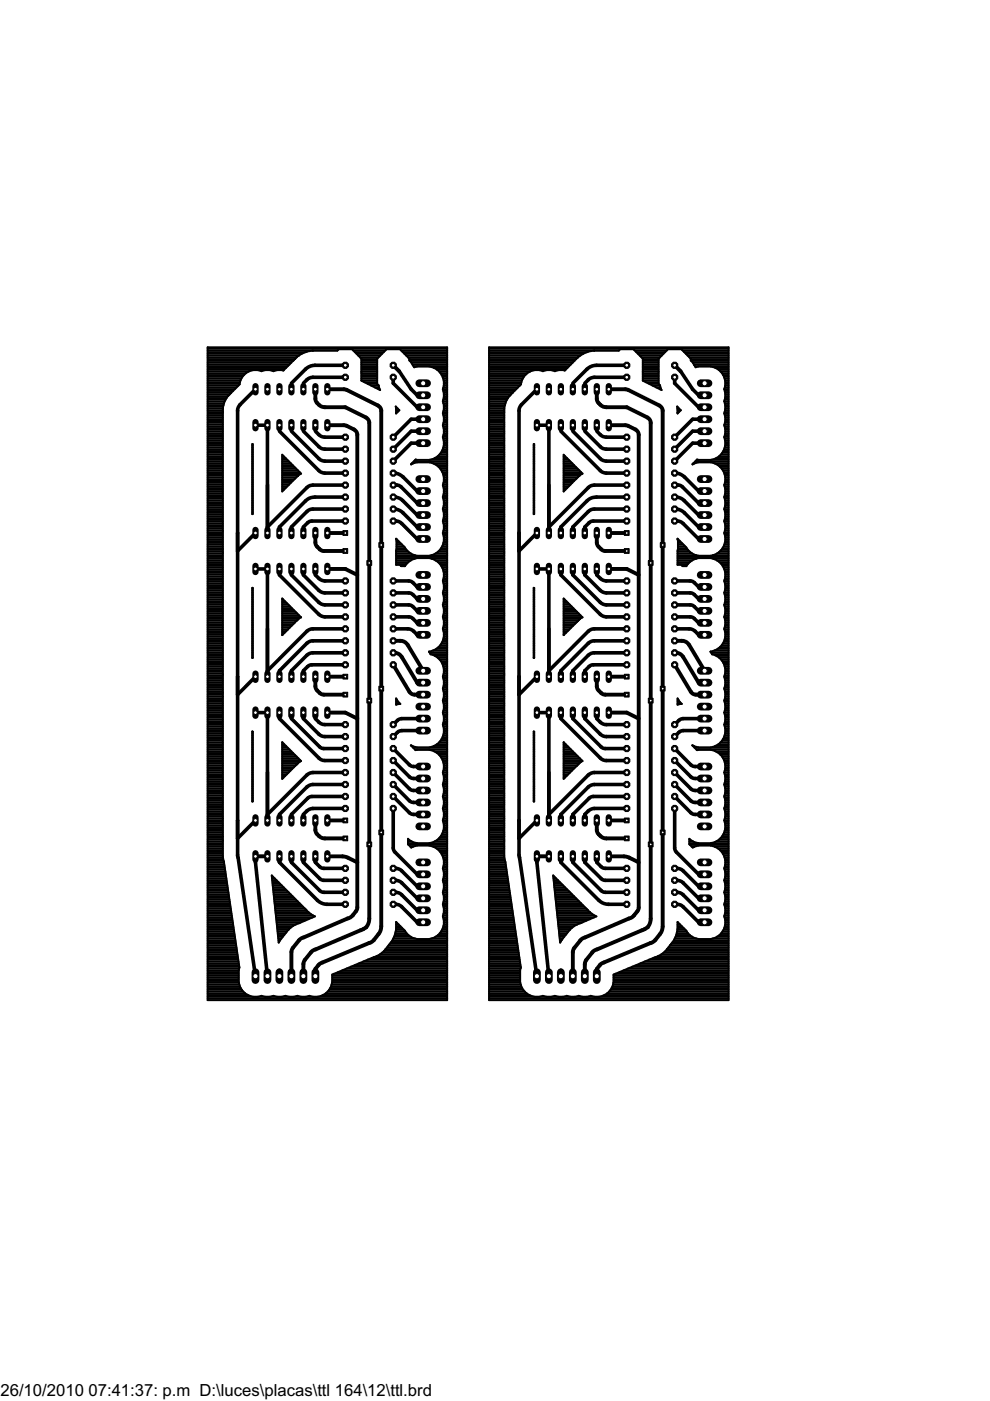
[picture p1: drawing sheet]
<svg xmlns="http://www.w3.org/2000/svg" width="210mm" height="297mm" viewBox="0 0 210 297" stroke-linecap="round" stroke-linejoin="round" font-family="sans-serif">
<defs><g id="words">
<g font-size="4">
<text x=".1" y="295.9">26/10/2010</text>
<text x="18.8" y="295.9">07:41:37: p.m D:\luces\placas\ttl 164\12\ttl.brd</text>
</g>
</g></defs>
<g fill="#000" stroke="#000" stroke-width=".76">
<path d="M66.3 80h6.9zM66.8 77.4h6.4zM83.4 80v1.3zM126 80h6.9zM126.4 77.4h6.5zM143 80v1.3zM144.3 78.7l2.6 3.8zM54.2 82.5l-3.3 3.3zM54.2 90.1h2.5zM61.8 81.3l3-3zM64.3 81.3l.8-.8zM59.2 91.4l8.4 8.4z"/>
<path d="M61.8 91.4l5.8 5.8zM64.3 91.4l3.3 3.3zM66.9 91.4l.7 .8zM68.9 97.8h4.3zM68.9 95.2h4.3zM68.9 92.7h4.3zM83.1 97.8h.3zM83.4 97.8l3.8-3.8zM83.4 92.7l3.8-3.8zM83.4 95.2l3.8-3.8zM83.4 81.3l5.1 5zM87.2 94h2.5z"/>
<path d="M87.2 88.9h2.5zM87.2 91.4h2.5zM84.6 78.7l2.6 3.8zM87.2 82.5l1.3 1.3zM88.5 86.3h1.2zM88.5 83.8h1.2zM110.6 85.8l3.2-3.3zM113.8 90.1h2.6zM121.5 81.3l2.9-3zM124.7 80.5l-.7 .8zM118.9 91.4l8.4 8.4zM121.5 91.4l5.8 5.8z"/>
<path d="M124 91.4l3.3 3.3zM126.5 91.4l.8 .8zM128.5 97.8h4.4zM128.5 95.2h4.4zM128.5 92.7h4.4zM142.7 97.8h.3zM143 97.8l3.9-3.8zM143 92.7l3.9-3.8zM143 95.2l3.9-3.8zM143 81.3l5.1 5zM146.9 94h2.5zM146.9 88.9h2.5z"/>
<path d="M146.9 91.4h2.5zM146.9 82.5l1.2 1.3zM148.1 86.3h1.3zM148.1 83.8h1.3zM50.4 87.1v25.9zM50.4 113v3.8zM54.2 113l-3.8 3.8zM56.7 111.7l8.4-8.3zM56.7 102.8v8.9zM56.7 111.7v1.3zM56.7 90.1v22.9zM59.2 111.7l5.6-5.5z"/>
<path d="M59.2 111.7v1.3zM61.8 111.7l3.3-3.2zM61.8 111.7v1.3zM64.3 111.7l.9-.9zM64.3 111.7v1.3zM66.1 110.5h7.1zM66.3 107.9h6.9zM66.3 102.8h6.9zM66.8 105.4h6.4zM68.9 100.3h4.3zM83.4 110.5h.5zM83.4 105.4h.2z"/>
<path d="M83.4 102.8h.7zM85 103.2l3.5 3.5zM85.2 111l3.3 3.3zM85.4 106.1l3.1 3.1zM85.5 108.8l3 2.9zM85.5 101.1l3 3zM88.5 114.3h1.2zM88.5 111.7h1.2zM88.5 109.2h1.2zM88.5 106.7h1.2zM88.5 104.1h1.2zM110 87.1v25.9z"/>
<path d="M110 113v3.8zM113.8 113l-3.8 3.8zM116.4 111.7l8.3-8.3zM116.4 102.8v8.9zM116.4 111.7v1.3zM116.4 90.1v22.9zM118.9 111.7l5.5-5.5zM118.9 111.7v1.3zM121.5 111.7l3.2-3.2zM121.5 111.7v1.3zM124 111.7l.9-.9zM124 111.7v1.3z"/>
<path d="M125.8 110.5h7.1zM126 107.9h6.9zM126 102.8h6.9zM126.4 105.4h6.5zM128.5 100.3h4.4zM143 110.5h.6zM143 105.4h.3zM143 102.8h.8zM144.7 103.2l3.4 3.5zM144.8 111l3.3 3.3zM145.1 106.1l3 3.1zM145.1 108.8l3 2.9z"/>
<path d="M145.1 101.1l3 3zM148.1 114.3h1.3zM148.1 111.7h1.3zM148.1 109.2h1.3zM148.1 106.7h1.3zM148.1 104.1h1.3zM54.2 120.6h2.5zM59.2 120.6v1.3zM61.8 120.6v1.3zM64.3 120.6v1.3zM66.3 138.4h6.9zM66.3 135.9h6.9z"/>
<path d="M66.3 133.3h6.9zM66.9 120.6v1.3zM59.2 121.9l8.4 8.4zM61.8 121.9l5.8 5.8zM64.3 121.9l3.3 3.3zM66.9 121.9l.7 .7zM68.9 130.8h4.3zM68.9 128.2h4.3zM68.9 125.7h4.3zM68.9 123.2h4.3zM83.4 133.3h3zM83.4 130.8h3.3z"/>
<path d="M83.4 128.2h3.3zM83.4 125.7h3.3zM83.4 123.2h3.3zM87.5 131.1l1 1zM87.5 128.6l1 .9zM87.5 126.1l1 .9zM87.5 123.5l1 .9zM87.7 133.8l.8 .8zM88.5 134.6h1.2zM88.5 132.1h1.2zM88.5 129.5h1.2zM88.5 127h1.2z"/>
<path d="M88.5 124.4h1.2zM113.8 120.6h2.6zM118.9 120.6v1.3zM121.5 120.6v1.3zM124 120.6v1.3zM126 138.4h6.9zM126 135.9h6.9zM126 133.3h6.9zM126.5 120.6v1.3zM118.9 121.9l8.4 8.4zM121.5 121.9l5.8 5.8zM124 121.9l3.3 3.3z"/>
<path d="M126.5 121.9l.8 .7zM128.5 130.8h4.4zM128.5 128.2h4.4zM128.5 125.7h4.4zM128.5 123.2h4.4zM143 133.3h3.1zM143 130.8h3.3zM143 128.2h3.3zM143 125.7h3.3zM143 123.2h3.3zM147.2 131.1l.9 1zM147.2 128.6l.9 .9z"/>
<path d="M147.2 126.1l.9 .9zM147.2 123.5l.9 .9zM147.4 133.8l.7 .8zM148.1 134.6h1.3zM148.1 132.1h1.3zM148.1 129.5h1.3zM148.1 127h1.3zM148.1 124.4h1.3zM50.4 113v30.5zM50.4 143.5v3.8zM54.2 143.5l-3.8 3.8zM54.2 151.1h2.5z"/>
<path d="M56.7 142.2v1.3zM65.1 133.8l-8.4 8.4zM56.7 133.3v10.2zM56.7 120.6v22.9zM59.2 151.1v1.3zM65.1 136.4l-5.9 5.8zM59.2 142.2v1.3zM61.8 151.1v1.3zM65.1 138.9l-3.3 3.3zM61.8 142.2v1.3zM64.3 151.1v1.3zM64.3 142.2l.9-.9z"/>
<path d="M64.3 142.2v1.3zM66.1 140.9h7.1zM66.9 151.1v1.3zM64.3 152.4l3.3 3.3zM66.9 152.4l.7 .7zM61.8 152.4l6 5.9zM68.7 158.7h4.5zM68.9 156.2h4.3zM68.9 153.6h4.3zM83.4 158.7l3.4 3.5zM83.4 156.2l.9-.9zM83.4 153.6l.9-.9z"/>
<path d="M85.2 154.9h4.5zM85.2 152.4h4.5zM110 113v30.5zM110 143.5v3.8zM113.8 143.5l-3.8 3.8zM113.8 151.1h2.6zM116.4 142.2v1.3zM124.7 133.8l-8.3 8.4zM116.4 133.3v10.2zM116.4 120.6v22.9zM118.9 151.1v1.3zM124.7 136.4l-5.8 5.8z"/>
<path d="M118.9 142.2v1.3zM121.5 151.1v1.3zM124.7 138.9l-3.2 3.3zM121.5 142.2v1.3zM124 151.1v1.3zM124.9 141.3l-.9 .9zM124 142.2v1.3zM125.8 140.9h7.1zM126.5 151.1v1.3zM124 152.4l3.3 3.3zM126.5 152.4l.8 .7zM121.5 152.4l5.9 5.9z"/>
<path d="M128.3 158.7h4.6zM128.5 156.2h4.4zM128.5 153.6h4.4zM143 158.7l3.5 3.5zM143 156.2l.9-.9zM143 153.6l.9-.9zM144.8 154.9h4.6zM144.8 152.4h4.6zM50.4 143.5v30.4zM50.4 173.9v3.9zM54.2 173.9l-3.8 3.9zM56.7 172.7v1.2z"/>
<path d="M56.7 172.7l8.4-8.4zM56.7 163.8v10.1zM56.7 151.1v22.8zM59.2 172.7l5.9-5.8zM59.2 172.7v1.2zM61.8 172.7l3.4-3.5zM61.8 172.7v1.2zM64.3 172.7l.8-.8zM64.3 172.7v1.2zM66.1 168.9h7.1zM66.3 166.3h6.9zM66.3 163.8h6.9z"/>
<path d="M66.3 171.4h6.9zM59.2 152.4l8.4 8.3zM68.9 161.2h4.3zM83.4 171.4v8.4zM83.4 161.2l3.4 3.5zM83.4 163.8l3.4 3.4zM83.4 166.3l3.4 3.5zM83.4 168.9l3.4 3.4zM87.7 162.5h2zM87.7 165.1h2zM87.7 167.6h2zM87.7 170.1h2z"/>
<path d="M87.7 172.7h2zM110 143.5v30.4zM110 173.9v3.9zM113.8 173.9l-3.8 3.9zM116.4 172.7v1.2zM116.4 172.7l8.3-8.4zM116.4 163.8v10.1zM116.4 151.1v22.8zM118.9 172.7l5.8-5.8zM118.9 172.7v1.2zM121.5 172.7l3.4-3.5zM121.5 172.7v1.2z"/>
<path d="M124 172.7l.7-.8zM124 172.7v1.2zM125.8 168.9h7.1zM126 166.3h6.9zM126 163.8h6.9zM126 171.4h6.9zM118.9 152.4l8.4 8.3zM128.5 161.2h4.4zM143 171.4v8.4zM143 161.2l3.5 3.5zM143 163.8l3.5 3.4zM143 166.3l3.5 3.5z"/>
<path d="M143 168.9l3.5 3.4zM147.4 162.5h2zM147.4 165.1h2zM147.4 167.6h2zM147.4 170.1h2zM147.4 172.7h2zM50.4 173.9v7.4zM54.2 181.6h2.5zM54.2 181.6v1.2zM59.2 181.6v1.2zM61.8 181.6v1.2zM64.3 181.6v1.2z"/>
<path d="M66.9 181.6v1.2zM59.2 182.8l8.1 8.1zM61.8 182.8l6 6zM64.3 182.8l3.5 3.5zM66.9 182.8l.9 .9zM68.7 189.2h4.5zM68.7 186.6h4.5zM68.7 184.1h4.5zM69.3 191.7h3.9zM83.4 189.2h.5zM83.4 186.6h.5zM83.4 184.1h.5z"/>
<path d="M83.4 191.7h.5zM83.8 180.7l4.7 4.7zM85.2 189.7l3.3 3.3zM85.2 187.2l3.3 3.3zM85.2 184.6l3.3 3.3zM85.2 192.3l3.3 3.2zM88.5 193h1.2zM88.5 190.5h1.2zM88.5 187.9h1.2zM88.5 195.5h1.2zM88.5 185.4h1.2zM110 173.9v7.4z"/>
<path d="M113.8 181.6h2.6zM113.8 181.6v1.2zM118.9 181.6v1.2zM121.5 181.6v1.2zM124 181.6v1.2zM126.5 181.6v1.2zM118.9 182.8l8.1 8.1zM121.5 182.8l5.9 6zM124 182.8l3.4 3.5zM126.5 182.8l.9 .9zM128.3 189.2h4.6zM128.3 186.6h4.6z"/>
<path d="M128.3 184.1h4.6zM129 191.7h3.9zM143 189.2h.6zM143 186.6h.6zM143 184.1h.6zM143 191.7h.6zM143.4 180.7l4.7 4.7zM144.8 189.7l3.3 3.3zM144.8 187.2l3.3 3.3zM144.8 184.6l3.3 3.3zM144.8 192.3l3.3 3.2zM148.1 193h1.3z"/>
<path d="M148.1 190.5h1.3zM148.1 187.9h1.3zM148.1 195.5h1.3zM148.1 185.4h1.3zM50.5 181.8l3.7 25.2zM54.2 182.8l2.5 24.2zM59.2 205.7v1.3zM110.2 181.8l3.6 25.2zM113.8 182.8l2.6 24.2zM118.9 205.7v1.3z"/>
</g>
<g fill="none" stroke="#000" stroke-width=".76">
<path d="M66.3 80l-.6 .1-.6 .4M66.8 77.4l-.9 .2-1.1 .7M126 80l-.7 .1-.6 .4M126.4 77.4l-.8 .2-1.2 .7M50.9 85.8l-.4 .6-.1 .7M67.6 99.8l.6 .4 .7 .1M67.6 97.2l.6 .4 .7 .2M67.6 94.7l.6 .4 .7 .1M67.6 92.2l.6 .4 .7 .1M110.6 85.8l-.4 .6-.2 .7M127.3 99.8l.6 .4 .6 .1M127.3 97.2l.6 .4 .6 .2"/>
<path d="M127.3 94.7l.6 .4 .6 .1M127.3 92.2l.6 .4 .6 .1M66.1 110.5l-.9 .3M66.3 107.9l-.6 .2-.6 .4M66.3 102.8l-.6 .2-.6 .4M66.8 105.4l-.9 .1-1.1 .7M83.5 107.9l.8 .2 1.2 .7M83.5 100.3l.8 .1 1.2 .7M83.6 105.4l1.2 .3 .6 .4M83.9 110.5l.7 .1 .6 .4M84.1 102.8l.9 .4M125.8 110.5l-.9 .3"/>
<path d="M126 107.9l-.7 .2-.6 .4M126 102.8l-.7 .2-.6 .4M126.4 105.4l-.8 .1-1.2 .7M143.1 107.9l.9 .2 1.1 .7M143.1 100.3l.9 .1 1.1 .7M143.3 105.4l1.1 .3 .7 .4M143.6 110.5l.7 .1 .5 .4M143.8 102.8l.9 .4M66.3 138.4l-.6 .1-.6 .4M66.3 135.9l-.6 .1-.6 .4M66.3 133.3l-.6 .2-.6 .3M67.6 130.3l.6 .3 .7 .2"/>
<path d="M67.6 127.7l.6 .4 .7 .1M67.6 125.2l.6 .4 .7 .1M67.6 122.6l.6 .4 .7 .2M86.4 133.3l.7 .2 .6 .3M86.7 130.8l.8 .3M86.7 128.2l.8 .4M86.7 125.7l.8 .4M86.7 123.2l.8 .3M126 138.4l-.7 .1-.6 .4M126 135.9l-.7 .1-.6 .4M126 133.3l-.7 .2-.6 .3M127.3 130.3l.6 .3 .6 .2"/>
<path d="M127.3 127.7l.6 .4 .6 .1M127.3 125.2l.6 .4 .6 .1M127.3 122.6l.6 .4 .6 .2M146.1 133.3l.7 .2 .6 .3M146.3 130.8l.9 .3M146.3 128.2l.9 .4M146.3 125.7l.9 .4M146.3 123.2l.9 .3M66.1 140.9l-.9 .4M67.6 155.7l.6 .3 .7 .2M67.6 153.1l.6 .4 .7 .1M67.8 158.3l.9 .4"/>
<path d="M85.2 154.9l-.9 .4M85.2 152.4l-.9 .3M125.8 140.9l-.9 .4M127.3 155.7l.6 .3 .6 .2M127.3 153.1l.6 .4 .6 .1M127.4 158.3l.9 .4M144.8 154.9l-.9 .4M144.8 152.4l-.9 .3M66.1 168.9l-.9 .3M66.3 166.3l-.6 .2-.6 .4M66.3 163.8l-.6 .1-.6 .4M66.3 171.4l-.6 .2-.6 .3"/>
<path d="M67.6 160.7l.6 .4 .7 .1M83.4 179.8l.4 .9M86.8 162.2l.9 .3M86.8 164.7l.9 .4M86.8 167.2l.9 .4M86.8 169.8l.9 .3M86.8 172.3l.9 .4M125.8 168.9l-.9 .3M126 166.3l-.7 .2-.6 .4M126 163.8l-.7 .1-.6 .4M126 171.4l-.7 .2-.6 .3M127.3 160.7l.6 .4 .6 .1"/>
<path d="M143 179.8l.4 .9M146.5 162.2l.9 .3M146.5 164.7l.9 .4M146.5 167.2l.9 .4M146.5 169.8l.9 .3M146.5 172.3l.9 .4M50.4 181.3l.1 .5M67.3 190.9l1.1 .7 .9 .1M67.8 188.8l.9 .4M67.8 186.3l.9 .3M67.8 183.7l.9 .4M83.9 189.2l.7 .1 .6 .4"/>
<path d="M83.9 186.6l.7 .2 .6 .4M83.9 184.1l.7 .2 .6 .3M83.9 191.7l.7 .2 .6 .4M110 181.3l.2 .5M127 190.9l1.1 .7 .9 .1M127.4 188.8l.9 .4M127.4 186.3l.9 .3M127.4 183.7l.9 .4M143.6 189.2l.7 .1 .5 .4M143.6 186.6l.7 .2 .5 .4M143.6 184.1l.7 .2 .5 .3M143.6 191.7l.7 .2 .5 .4"/>
</g>
<g fill="#000" stroke="#000" stroke-width=".83">
<path d="M83.4 77.4l1.2 1.3zM143 77.4l1.3 1.3zM66.9 82.5v2zM67.2 85.4l.4 .4zM68.9 86.3h4.3zM69.4 90.1h3.5zM69.4 82.5h3.5zM73.5 90.3l1.6 .8zM73.2 86.3l4.4 2.2zM73.5 82.7l6.6 3.3zM126.5 82.5v2zM126.9 85.4l.4 .4z"/>
<path d="M128.5 86.3h4.4zM129.1 90.1h3.5zM129.1 82.5h3.5zM133.2 90.3l1.5 .8zM132.9 86.3l4.4 2.2zM133.2 82.7l6.6 3.3zM66.9 113v2zM67.2 115.9l.6 .5zM68.7 116.8h4.5zM69.4 113h3.8zM78.3 89.7v29.7zM80.8 87.1v28.4z"/>
<path d="M126.5 113v2zM126.9 115.9l.5 .5zM128.3 116.8h4.6zM129.1 113h3.8zM138 89.7v29.7zM140.5 87.1v28.4zM69.4 120.6h3.8zM73.2 120.6l2.6 1.3zM83.4 138.4h.2zM83.4 135.9h1.5zM85.2 139.3l3.3 5.4zM129.1 120.6h3.8z"/>
<path d="M132.9 120.6l2.5 1.3zM143 135.9h1.6zM143 138.4h.3zM144.8 139.3l3.3 5.4zM146.1 136.7l3.3 5.5zM66.9 143.5v2zM67.2 146.4l.6 .5zM68.7 147.3h4.5zM69.4 151.1h3.8zM69.4 143.5h3.8zM73.2 151.1l2.6 1.3zM78.3 119.4v29.1z"/>
<path d="M80.8 115.5v30.5zM83.4 140.9l3.4 5.8zM87.9 147.3h1.8zM88.5 144.7h1.2zM86.4 136.7l3.3 5.5zM126.5 143.5v2zM126.9 146.4l.5 .5zM128.3 147.3h4.6zM129.1 151.1h3.8zM129.1 143.5h3.8zM132.9 151.1l2.5 1.3zM138 119.4v29.1z"/>
<path d="M140.5 115.5v30.5zM143 140.9l3.5 5.8zM147.6 147.3h1.8zM148.1 144.7h1.3zM66.9 173.9v2.1zM67.2 176.9l.4 .3zM68.9 177.8h4.3zM69.4 173.9h3.8zM78.3 148.5v30.5zM80.8 146v30.5zM126.5 173.9v2.1zM126.9 176.9l.4 .3z"/>
<path d="M128.5 177.8h4.4zM129.1 173.9h3.8zM138 148.5v30.5zM140.5 146v30.5zM64.4 198.8l9.3-4.1zM69.4 181.6h3.2zM73.7 181.8l2.1 1zM75.5 193.2l-.7 .9zM75.8 92.2v100.2zM77 197l.7-.4zM78.3 179v15.8zM80.3 198l-1 1.3z"/>
<path d="M80.8 176.5v19.9zM124 198.8l9.4-4.1zM129.1 181.6h3.2zM133.4 181.8l2 1zM135.1 193.2l-.6 .9zM135.4 92.2v100.2zM136.7 197l.6-.4zM138 179v15.8zM139.9 198l-1 1.3zM140.5 176.5v19.9zM61.8 201.8v5.2zM63.4 199.4l-1.3 1.6z"/>
<path d="M64.3 204.4v2.6zM65.9 201.9l-1.3 1.6zM66.9 205.4v1.6zM67.5 204.6l-.6 .8zM66.9 201.3l9.6-4.1zM68.4 204.1l9.9-4.2zM121.5 201.8v5.2zM123 199.4l-1.2 1.6zM124 204.4v2.6zM125.6 201.9l-1.3 1.6zM126.5 205.4v1.6zM127.2 204.6l-.7 .8z"/>
<path d="M126.6 201.3l9.5-4.1zM128 204.1l9.9-4.2z"/>
</g>
<g fill="none" stroke="#000" stroke-width=".83">
<path d="M66.9 84.5l.3 .9M67.6 85.8l.6 .4 .7 .1M72.9 90.1l.6 .2M72.9 82.5l.6 .2M75.1 91.1l.5 .6 .2 .5M77.6 88.5l.6 .6 .1 .6M80.1 86l.6 .6 .1 .5M126.5 84.5l.4 .9M127.3 85.8l.6 .4 .6 .1M132.6 90.1l.6 .2M132.6 82.5l.6 .2M134.7 91.1l.6 .6 .1 .5"/>
<path d="M137.3 88.5l.5 .6 .2 .6M139.8 86l.6 .6 .1 .5M66.9 115l.3 .9M67.8 116.4l.9 .4M126.5 115l.4 .9M127.4 116.4l.9 .4M83.6 138.4l1.1 .3 .5 .6M84.9 135.9l1 .3 .5 .5M143.3 138.4l1 .3 .5 .6M144.6 135.9l1 .3 .5 .5M66.9 145.5l.3 .9M67.8 146.9l.9 .4"/>
<path d="M86.8 146.7l.4 .3 .7 .3M126.5 145.5l.4 .9M127.4 146.9l.9 .4M146.5 146.7l.3 .3 .8 .3M66.9 176l.3 .9M67.6 177.2l.6 .4 .7 .2M126.5 176l.4 .9M127.3 177.2l.6 .4 .6 .2M64.4 198.8l-1 .6M72.6 181.6l1.1 .2M74.8 194.1l-.5 .4-.6 .2M75.8 192.4l-.3 .8"/>
<path d="M77 197l-.5 .2M78.3 194.8l-.1 .8-.5 1M79.3 199.3l-1 .6M80.8 196.4l-.1 .9-.4 .7M124 198.8l-1 .6M132.3 181.6l1.1 .2M134.5 194.1l-.5 .4-.6 .2M135.4 192.4l-.3 .8M136.7 197l-.6 .2M138 194.8l-.1 .8-.6 1M138.9 199.3l-1 .6M140.5 196.4l-.1 .9-.5 .7"/>
<path d="M62.1 201l-.3 .8M64.6 203.5l-.3 .9M66.9 201.3l-1 .6M68.4 204.1l-.9 .5M121.8 201l-.3 .8M124.3 203.5l-.3 .9M126.6 201.3l-1 .6M128 204.1l-.8 .5"/>
</g>
<g fill="#000" stroke="#000" stroke-width=".42">
<path d="M44 73.6h50.8zM44 79.9h7.4zM44 79.5h7.7zM44 79.1h8.1zM44 78.8h8.7zM44 78.4h16.2zM44 78h16.6zM44 77.6h17zM44 77.3h17.4zM44 76.9h17.7zM44 76.5h18.1zM44 76.1h18.5z"/>
<path d="M44 75.8h18.9zM44 75.4h19.4zM44 75h19.9zM44 74.7h20.8zM44 74.3h27.6zM44 73.9h50.8zM51.5 79.8l-.5 .8zM52.1 79.1l-.6 .7zM52.1 79.1l.8-.4zM52.9 78.7l.8-.2zM53.7 78.5h.9zM54.6 78.5l.8 .2z"/>
<path d="M55.4 78.7l.9-.2zM56.3 78.5h.9zM57.2 78.5l.8 .2zM58 78.7l.8-.2zM58.8 78.5h.9zM59.7 78.5l.4 .1zM62.3 76.4l-2.2 2.2zM62.6 76.1l-.3 .3zM62.8 75.8l-.2 .3zM63 75.6l-.2 .2zM63 75.6l.9-.6zM63.9 75l1.1-.5z"/>
<path d="M65 74.5l1.2-.2zM66.2 74.3h.2zM66.4 74.3h5.1zM71.5 74.3l.3-.3zM71.8 74h2.8zM74.8 74.3h6.9zM75.2 74.7h6.2zM75.6 75h5.4zM76 75.4h4.6zM76.3 75.8h3.9zM76.6 76.1v2.8zM74.6 74l2 2.1z"/>
<path d="M76.6 79.9h3.4zM76.6 79.5h3.4zM76.6 79.1h3.4zM76.6 78.8h3.4zM76.6 78.4h3.4zM76.6 78h3.4zM76.6 77.6h3.4zM76.6 77.3h3.4zM76.6 76.9h3.4zM76.6 76.5h3.4zM76.6 76.1h3.4zM80 76.1v2.8z"/>
<path d="M80 78.9v2.5zM82 74l-2 2.1zM82 74h2.8zM85 74.3h9.8zM85.4 74.7h9.4zM85.8 75h9zM86.1 75.4h8.7zM86.5 75.8h8.3zM86.8 76.1v.3zM84.8 74l2 2.1zM86.8 76.1h8zM86.9 76.5h7.9z"/>
<path d="M86.8 76.4l.4 .4zM87.2 76.9h7.6zM87.4 77.3h7.4zM87.2 76.8l.3 .6zM87.7 77.6h7.1zM87.5 77.4l.3 .5zM87.8 77.9l.6-.2zM88.4 77.7h2.6zM91 77.7l.9 .2zM92.1 78h2.7zM92.7 78.4h2.1zM91.9 77.9l.8 .5z"/>
<path d="M93.1 78.8h1.7zM92.7 78.4l.7 .7zM93.4 79.1h1.4zM93.6 79.5h1.2zM93.4 79.1l.5 .8zM93.9 79.9h.9zM94.8 73.6v138.4zM103.7 73.6h50.8zM103.7 79.9h7.4zM103.7 79.5h7.7zM103.7 79.1h8.1zM103.7 78.8h8.7z"/>
<path d="M103.7 78.4h16.2zM103.7 78h16.6zM103.7 77.6h16.9zM103.7 77.3h17.3zM103.7 76.9h17.7zM103.7 76.5h18.1zM103.7 76.1h18.5zM103.7 75.8h18.8zM103.7 75.4h19.3zM103.7 75h19.9zM103.7 74.7h20.8zM103.7 74.3h27.6z"/>
<path d="M103.7 73.9h50.8zM111.1 79.8l-.4 .8zM111.8 79.1l-.7 .7zM111.8 79.1l.7-.4zM112.5 78.7l.9-.2zM113.4 78.5h.9zM114.3 78.5l.8 .2zM115.1 78.7l.8-.2zM115.9 78.5h.9zM116.8 78.5l.8 .2zM117.6 78.7l.9-.2zM118.5 78.5h.9z"/>
<path d="M119.4 78.5l.3 .1zM122.5 75.8l-2.8 2.8zM122.5 75.8l.1-.2zM122.6 75.6l1-.6zM123.6 75l1.1-.5zM124.7 74.5l1.2-.2zM125.9 74.3h.1zM126 74.3h5.2zM131.5 74l-.3 .3zM131.5 74h2.8zM134.5 74.3h6.9zM134.9 74.7h6.1z"/>
<path d="M135.3 75h5.4zM135.6 75.4h4.7zM136 75.8h3.9zM136.3 76.1v2.8zM134.3 74l2 2.1zM136.3 79.9h3.3zM136.3 79.5h3.3zM136.3 79.1h3.3zM136.3 78.8h3.3zM136.3 78.4h3.3zM136.3 78h3.3zM136.3 77.6h3.3z"/>
<path d="M136.3 77.3h3.3zM136.3 76.9h3.3zM136.3 76.5h3.3zM136.3 76.1h3.3zM139.6 76.1v2.8zM139.6 78.9v2.5zM141.6 74l-2 2.1zM141.6 74h2.9zM144.7 74.3h9.8zM145.1 74.7h9.4zM145.4 75h9.1zM145.8 75.4h8.7z"/>
<path d="M146.2 75.8h8.3zM146.5 76.1v.3zM144.5 74l2 2.1zM146.5 76.1h8zM146.6 76.5h7.9zM146.5 76.4l.3 .4zM146.9 76.9h7.6zM147.1 77.3h7.4zM146.8 76.8l.4 .6zM147.3 77.6h7.2zM147.2 77.4l.3 .5zM147.5 77.9l.6-.2z"/>
<path d="M148.1 77.7h2.6zM150.7 77.7l.9 .2zM151.7 78h2.8zM152.4 78.4h2.1zM151.6 77.9l.8 .5zM152.8 78.8h1.7zM152.4 78.4l.7 .7zM153.1 79.1h1.4zM153.3 79.5h1.2zM153.1 79.1l.4 .8zM153.5 79.9h1zM154.5 73.6v138.4z"/>
<path d="M44 99.7h3.2zM44 99.4h3.2zM44 99h3.2zM44 98.6h3.2zM44 98.2h3.2zM44 97.9h3.2zM44 97.5h3.2zM44 97.1h3.2zM44 96.8h3.2zM44 96.4h3.2zM44 96h3.2zM44 95.6h3.2z"/>
<path d="M44 95.2h3.2zM44 94.9h3.2zM44 94.5h3.2zM44 94.1h3.2zM44 93.7h3.2zM44 93.4h3.2zM44 93h3.2zM44 92.6h3.2zM44 92.2h3.2zM44 91.9h3.2zM44 91.5h3.2zM44 91.1h3.2z"/>
<path d="M44 90.8h3.2zM44 90.4h3.2zM44 90h3.2zM44 89.6h3.2zM44 89.3h3.2zM44 88.9h3.2zM44 88.5h3.2zM44 88.1h3.2zM44 87.8h3.2zM44 87.4h3.2zM44 87h3.2zM44 86.6h3.2z"/>
<path d="M44 86.3h3.3zM44 85.9h3.4zM44 85.5h3.5zM44 85.1h3.6zM44 84.8h3.8zM44 84.4h4zM44 84h4.3zM44 83.6h4.7zM44 83.3h5zM44 82.9h5.4zM44 82.5h5.8zM44 82.1h6.1z"/>
<path d="M44 81.8h6.5zM44 81.4h6.8zM44 81h6.9zM44 80.6h7zM44 80.3h7.2zM47.2 86.4v.3zM47.2 86.7v.6zM47.2 87.3v.2zM47.2 87.5v25.1zM47.6 85.2l-.4 1.2zM48.2 84.1l-.6 1.1zM48.4 83.9l-.2 .2z"/>
<path d="M48.5 83.8l-.1 .1zM48.7 83.6l-.2 .2zM49 83.3l-.3 .3zM50.8 81.5l-1.8 1.8zM51 80.6l-.2 .8zM53.5 94.1l.1 .1zM53.6 94.2v14.8zM59.8 96.4l4 4zM59.8 99.7h3.4zM59.8 99.4h3zM59.8 99h2.6zM59.8 98.6h2.2z"/>
<path d="M59.8 98.2h1.9zM59.8 97.9h1.5zM59.8 97.5h1.1zM59.8 97.1h.7zM59.8 96.8h.4zM76.6 78.9v1.8zM76.6 80.6h3.4zM76.6 80.3h3.4zM77.2 81h2.8zM78 81.4h2zM78.7 81.8h1.6zM79.5 82.1h.9z"/>
<path d="M80 81.4l.3 .3zM80.2 82.5h.3zM80.3 81.7l.2 .8zM80.5 82.5l.1 .2zM76.6 80.7l4 2zM83.9 86.2l.8 .8zM84 87.5v.2zM84 86.7v.8zM84 86.5v.2zM83.9 86.2l.1 .3zM84 87.4h.3zM84 87h.6z"/>
<path d="M84 86.6h.3zM84.7 87l-.7 .7zM88.1 97.4l-1 1zM87.3 98.2h.3zM87.2 98.5l.3-.2zM87.7 97.9h7.1zM88.1 97.5h.2zM88.1 97.4l.3 .1zM87.5 98.3l.9-.3zM88.4 97.5h2.6zM88.4 98h2.6zM91 97.5l.9-.2z"/>
<path d="M91.1 97.5h3.7zM91.9 98.2h2.9zM91 98l.9 .3zM91.9 97.3l.8-.5zM92.2 97.1h2.6zM92.5 98.6h2.3zM91.9 98.3l.8 .4zM93.4 96.1l-.7 .7zM92.8 96.8h2zM93 99h1.8zM93.2 96.4h1.6zM93.4 99.4h1.4z"/>
<path d="M92.7 98.7l.7 .7zM93.9 95.3l-.5 .8zM93.5 96h1.3zM93.6 99.7h1.2zM93.7 95.6h1.1zM94.1 94.4l-.2 .9zM93.9 95.2h.9zM94.1 91.9l-.2 .8zM94.1 89.3l-.2 .8zM94.1 86.8l-.2 .8zM94.1 84.3l-.2 .8zM94.1 81.7l-.2 .8z"/>
<path d="M93.9 92.6h.9zM93.9 85.1h.9zM93.9 82.5h.9zM93.9 90h.9zM93.9 87.8h.9zM94 90.4h.8zM94 87.4h.8zM94 80.3h.8zM94 94.9h.8zM94 93h.8zM94 84.8h.8zM94 82.9h.8z"/>
<path d="M94 92.2h.8zM94 85.5h.8zM94 82.1h.8zM94 89.6h.8zM94 88.1h.8zM94 90.8h.8zM94 87h.8zM94.1 93.4h.7zM94.1 84.4h.7zM94.1 80.6h.7zM94.1 94.5h.7zM94.1 83.3h.7z"/>
<path d="M94.1 81.8h.7zM94.1 93.5v.9zM93.9 92.7l.2 .8zM94.1 91v.9zM93.9 90.1l.2 .9zM94.1 88.4v.9zM93.9 87.6l.2 .8zM94.1 85.9v.9zM93.9 85.1l.2 .8zM94.1 83.3v1zM93.9 82.5l.2 .8zM94.1 80.8v.9z"/>
<path d="M93.9 79.9l.2 .9zM94.1 94.1h.7zM94.1 93.7h.7zM94.1 91.9h.7zM94.1 91.5h.7zM94.1 91.1h.7zM94.1 89.3h.7zM94.1 88.9h.7zM94.1 88.5h.7zM94.1 86.6h.7zM94.1 86.3h.7zM94.1 85.9h.7z"/>
<path d="M94.1 84h.7zM94.1 83.6h.7zM94.1 81.4h.7zM94.1 81h.7zM103.7 99.7h3.2zM103.7 99.4h3.2zM103.7 99h3.2zM103.7 98.6h3.2zM103.7 98.2h3.2zM103.7 97.9h3.2zM103.7 97.5h3.2zM103.7 97.1h3.2z"/>
<path d="M103.7 96.8h3.2zM103.7 96.4h3.2zM103.7 96h3.2zM103.7 95.6h3.2zM103.7 95.2h3.2zM103.7 94.9h3.2zM103.7 94.5h3.2zM103.7 94.1h3.2zM103.7 93.7h3.2zM103.7 93.4h3.2zM103.7 93h3.2zM103.7 92.6h3.2z"/>
<path d="M103.7 92.2h3.2zM103.7 91.9h3.2zM103.7 91.5h3.2zM103.7 91.1h3.2zM103.7 90.8h3.2zM103.7 90.4h3.2zM103.7 90h3.2zM103.7 89.6h3.2zM103.7 89.3h3.2zM103.7 88.9h3.2zM103.7 88.5h3.2zM103.7 88.1h3.2z"/>
<path d="M103.7 87.8h3.2zM103.7 87.4h3.2zM103.7 87h3.2zM103.7 86.6h3.2zM103.7 86.3h3.3zM103.7 85.9h3.4zM103.7 85.5h3.5zM103.7 85.1h3.6zM103.7 84.8h3.8zM103.7 84.4h4zM103.7 84h4.2zM103.7 83.6h4.6z"/>
<path d="M103.7 83.3h5zM103.7 82.9h5.4zM103.7 82.5h5.8zM103.7 82.1h6.1zM103.7 81.8h6.5zM103.7 81.4h6.7zM103.7 81h6.9zM103.7 80.6h7zM103.7 80.3h7.1zM106.9 86.4v.3zM106.9 86.7v.5zM106.9 87.2v.3z"/>
<path d="M106.9 87.5v25.1zM107.3 85.2l-.4 1.2zM107.9 84.1l-.6 1.1zM108.1 83.9l-.2 .2zM108.1 83.8v.1zM108.4 83.6l-.3 .2zM108.6 83.3l-.2 .3zM110.4 81.5l-1.8 1.8zM110.7 80.6l-.3 .8zM113.2 94.1l.1 .1zM113.3 94.2v14.8zM119.5 96.4l4 4z"/>
<path d="M119.5 99.7h3.3zM119.5 99.4h2.9zM119.5 99h2.6zM119.5 98.6h2.2zM119.5 98.2h1.8zM119.5 97.9h1.4zM119.5 97.5h1.1zM119.5 97.1h.7zM119.5 96.8h.3zM136.3 78.9v1.8zM136.3 80.6h3.3zM136.3 80.3h3.3z"/>
<path d="M136.9 81h2.7zM137.6 81.4h2zM138.4 81.8h1.6zM139.1 82.1h.9zM139.6 81.4l.3 .3zM139.9 82.5h.3zM139.9 81.7l.2 .8zM140.1 82.5l.2 .2zM136.3 80.7l4 2zM143.6 86.2l.7 .8zM143.7 87.5v.2zM143.7 86.7v.8z"/>
<path d="M143.7 86.5v.2zM143.6 86.2l.1 .3zM143.7 87.4h.2zM143.7 87h.6zM143.7 86.6h.3zM144.3 87l-.6 .7zM147.8 97.4l-1 1zM147 98.2h.3zM146.9 98.5l.3-.2zM147.4 97.9h7.1zM147.7 97.5h.3zM147.8 97.4l.3 .1z"/>
<path d="M147.2 98.3l.9-.3zM148.1 97.5h2.6zM148.1 98h2.6zM150.7 97.5l.9-.2zM150.8 97.5h3.7zM151.5 98.2h3zM150.7 98l.9 .3zM151.6 97.3l.8-.5zM151.8 97.1h2.7zM152.2 98.6h2.3zM151.6 98.3l.8 .4zM153.1 96.1l-.7 .7z"/>
<path d="M152.5 96.8h2zM152.7 99h1.8zM152.8 96.4h1.7zM153 99.4h1.5zM152.4 98.7l.7 .7zM153.5 95.3l-.4 .8zM153.1 96h1.4zM153.3 99.7h1.2zM153.4 95.6h1.1zM153.8 94.4l-.3 .9zM153.5 95.2h1zM153.8 91.9l-.2 .8z"/>
<path d="M153.8 89.3l-.2 .8zM153.8 86.8l-.2 .8zM153.8 84.3l-.2 .8zM153.8 81.7l-.2 .8zM153.6 92.6h.9zM153.6 85.1h.9zM153.6 82.5h.9zM153.6 90h.9zM153.6 87.8h.9zM153.6 87.4h.9zM153.6 90.4h.9zM153.6 80.3h.9z"/>
<path d="M153.6 94.9h.9zM153.6 93h.9zM153.6 84.8h.9zM153.6 82.9h.9zM153.7 92.2h.8zM153.7 85.5h.8zM153.7 82.1h.8zM153.7 89.6h.8zM153.7 88.1h.8zM153.7 90.8h.8zM153.7 87h.8zM153.7 93.4h.8z"/>
<path d="M153.7 84.4h.8zM153.7 80.6h.8zM153.8 94.5h.7zM153.8 83.3h.7zM153.8 81.8h.7zM153.8 93.5v.9zM153.6 92.7l.2 .8zM153.8 91v.9zM153.6 90.1l.2 .9zM153.8 88.4v.9zM153.6 87.6l.2 .8zM153.8 85.9v.9z"/>
<path d="M153.6 85.1l.2 .8zM153.8 83.3v1zM153.6 82.5l.2 .8zM153.8 80.8v.9zM153.5 79.9l.3 .9zM153.8 94.1h.7zM153.8 93.7h.7zM153.8 91.9h.7zM153.8 91.5h.7zM153.8 91.1h.7zM153.8 89.3h.7zM153.8 88.9h.7z"/>
<path d="M153.8 88.5h.7zM153.8 86.6h.7zM153.8 86.3h.7zM153.8 85.9h.7zM153.8 84h.7zM153.8 83.6h.7zM153.8 81.4h.7zM153.8 81h.7zM44 120h3.2zM44 119.6h3.2zM44 119.2h3.2zM44 118.9h3.2z"/>
<path d="M44 118.5h3.2zM44 118.1h3.2zM44 117.7h3.2zM44 117.3h3.2zM44 117h3.2zM44 116.6h3.2zM44 116.2h3.2zM44 115.8h3.2zM44 115.5h3.2zM44 115.1h3.2zM44 114.7h3.2zM44 114.3h3.2z"/>
<path d="M44 114h3.2zM44 113.6h3.2zM44 113.2h3.2zM44 112.9h3.2zM44 112.5h3.2zM44 112.1h3.2zM44 111.7h3.2zM44 111.4h3.2zM44 111h3.2zM44 110.6h3.2zM44 110.2h3.2zM44 109.9h3.2z"/>
<path d="M44 109.5h3.2zM44 109.1h3.2zM44 108.7h3.2zM44 108.4h3.2zM44 108h3.2zM44 107.6h3.2zM44 107.2h3.2zM44 106.8h3.2zM44 106.5h3.2zM44 106.1h3.2zM44 105.7h3.2zM44 105.4h3.2z"/>
<path d="M44 105h3.2zM44 104.6h3.2zM44 104.2h3.2zM44 103.9h3.2zM44 103.5h3.2zM44 103.1h3.2zM44 102.7h3.2zM44 102.4h3.2zM44 102h3.2zM44 101.6h3.2zM44 101.2h3.2zM44 100.9h3.2z"/>
<path d="M44 100.5h3.2zM44 100.1h3.2zM47.2 112.6v3.8zM47.2 116.4v.8zM47.2 117.2v25.9zM53.5 94.1v14.9zM53.5 109h.1zM59.8 96.4v7.8zM59.8 103.9h.4zM59.8 103.5h.7zM59.8 103.1h1.1zM59.8 102.7h1.5z"/>
<path d="M59.8 102.4h1.9zM59.8 102h2.2zM59.8 101.6h2.6zM59.8 101.2h3zM59.8 100.9h3.4zM59.8 100.5h3.9zM59.8 100.1h3.7zM62.6 101.5l-2.8 2.7zM62.9 101.2l-.3 .3zM62.9 101.2l.2-.3zM63.3 100.7l-.1 .2zM63.3 100.7l.5-.3z"/>
<path d="M84 116.8v3zM84.1 116.4l-.1 .4zM84 114.2l1.8 1.9zM84 119.6h2.2zM84 119.2h2.6zM84 118.9h3.1zM84 118.5h3.9zM84 118.1h10.8zM84 117.7h4zM84 117.3h3.1zM84 117h2.6zM84 114.3h.1z"/>
<path d="M84 116.6h2.2zM84.1 114.7v1.7zM84 114.3l.1 .4zM84.1 116.2h1.8zM84.1 115.8h1.5zM84.1 115.5h1.1zM84.1 115.1h.8zM84.1 114.7h.4zM84 119.8h.8zM85 120h.9zM85.8 116.1l.3 .4zM86.1 119.7l-.2 .3z"/>
<path d="M86.1 116.5l.6 .6zM86.7 119l-.6 .7zM86.7 117.1l.8 .5zM86.7 119l.8-.4zM87.5 117.6l.9 .2zM87.5 118.6l.9-.3zM88.4 117.8h2.6zM88.4 118.3h2.6zM91 117.8l.9-.2zM91.4 117.7h3.4zM91.5 118.5h3.3zM91 118.3l.9 .3z"/>
<path d="M91.9 117.6l.8-.5zM92.4 117.3h2.4zM92.4 118.9h2.4zM91.9 118.6l.8 .4zM92.7 117.1l.7-.6zM92.9 117h1.9zM92.9 119.2h1.9zM93.3 116.6h1.5zM93.3 119.6h1.5zM92.7 119l.7 .7zM93.9 115.7l-.5 .8zM93.5 120h1.3z"/>
<path d="M93.5 116.2h1.3zM93.7 115.8h1.1zM93.8 100.1h1zM93.4 99.4l.5 .8zM94.1 114.7l-.2 1zM94.1 104.6l-.2 .8zM94.1 102l-.2 .8zM94.1 112.2l-.2 .8zM94.1 109.7l-.2 .8zM94.1 107.1l-.2 .8zM93.9 108h.9zM93.9 105.4h.9z"/>
<path d="M93.9 115.5h.9zM93.9 110.6h.9zM93.9 102.7h.9zM93.9 113.2h.9zM93.9 112.9h.9zM93.9 100.5h.9zM94 110.2h.8zM94 103.1h.8zM94 107.6h.8zM94 105.7h.8zM94 115.1h.8zM94 108.4h.8z"/>
<path d="M94 105h.8zM94 112.5h.8zM94 111h.8zM94 102.4h.8zM94 113.6h.8zM94 109.9h.8zM94 100.9h.8zM94.1 107.2h.7zM94.1 103.5h.7zM94.1 106.1h.7zM94.1 104.6h.7zM94.1 106.2v.9z"/>
<path d="M93.9 105.4l.2 .8zM94.1 103.7v.9zM93.9 102.8l.2 .9zM94.1 101.1v.9zM93.9 100.2l.2 .9zM94.1 113.8v.9zM93.9 113l.2 .8zM94.1 111.3v.9zM93.9 110.5l.2 .8zM94.1 108.7v1zM93.9 107.9l.2 .8zM94.1 114.7h.7z"/>
<path d="M94.1 114.3h.7zM94.1 114h.7zM94.1 112.1h.7zM94.1 111.7h.7zM94.1 111.4h.7zM94.1 109.5h.7zM94.1 109.1h.7zM94.1 108.7h.7zM94.1 106.8h.7zM94.1 106.5h.7zM94.1 104.2h.7zM94.1 103.9h.7z"/>
<path d="M94.1 102h.7zM94.1 101.6h.7zM94.1 101.2h.7zM103.7 120h3.2zM103.7 119.6h3.2zM103.7 119.2h3.2zM103.7 118.9h3.2zM103.7 118.5h3.2zM103.7 118.1h3.2zM103.7 117.7h3.2zM103.7 117.3h3.2zM103.7 117h3.2z"/>
<path d="M103.7 116.6h3.2zM103.7 116.2h3.2zM103.7 115.8h3.2zM103.7 115.5h3.2zM103.7 115.1h3.2zM103.7 114.7h3.2zM103.7 114.3h3.2zM103.7 114h3.2zM103.7 113.6h3.2zM103.7 113.2h3.2zM103.7 112.9h3.2zM103.7 112.5h3.2z"/>
<path d="M103.7 112.1h3.2zM103.7 111.7h3.2zM103.7 111.4h3.2zM103.7 111h3.2zM103.7 110.6h3.2zM103.7 110.2h3.2zM103.7 109.9h3.2zM103.7 109.5h3.2zM103.7 109.1h3.2zM103.7 108.7h3.2zM103.7 108.4h3.2zM103.7 108h3.2z"/>
<path d="M103.7 107.6h3.2zM103.7 107.2h3.2zM103.7 106.8h3.2zM103.7 106.5h3.2zM103.7 106.1h3.2zM103.7 105.7h3.2zM103.7 105.4h3.2zM103.7 105h3.2zM103.7 104.6h3.2zM103.7 104.2h3.2zM103.7 103.9h3.2zM103.7 103.5h3.2z"/>
<path d="M103.7 103.1h3.2zM103.7 102.7h3.2zM103.7 102.4h3.2zM103.7 102h3.2zM103.7 101.6h3.2zM103.7 101.2h3.2zM103.7 100.9h3.2zM103.7 100.5h3.2zM103.7 100.1h3.2zM106.9 112.6v3.8zM106.9 116.4v.8zM106.9 117.2v25.9z"/>
<path d="M113.2 94.1v14.9zM113.2 109h.1zM119.5 96.4v7.8zM119.5 103.9h.3zM119.5 103.5h.7zM119.5 103.1h1.1zM119.5 102.7h1.5zM119.5 102.4h1.8zM119.5 102h2.2zM119.5 101.6h2.6zM119.5 101.2h2.9zM119.5 100.9h3.3z"/>
<path d="M119.5 100.5h3.9zM119.5 100.1h3.7zM122.2 101.5l-2.7 2.7zM122.5 101.2l-.3 .3zM122.5 101.2l.3-.3zM123 100.7l-.2 .2zM123 100.7l.5-.3zM143.7 116.8v3zM143.7 116.4v.4zM143.7 114.2l1.8 1.9zM143.7 119.6h2.1zM143.7 119.2h2.5z"/>
<path d="M143.7 118.9h3zM143.7 118.5h3.9zM143.7 118.1h10.8zM143.7 117.7h4zM143.7 117.3h3.1zM143.7 117h2.5zM143.7 114.3h.1zM143.7 116.6h2.2zM143.7 114.7v1.7zM143.7 114.3v.4zM143.7 116.2h1.9zM143.7 115.8h1.6z"/>
<path d="M143.7 115.5h1.2zM143.7 115.1h.8zM143.7 114.7h.4zM143.7 119.8h.8zM144.7 120h.9zM145.5 116.1l.2 .4zM145.7 119.7l-.2 .3zM145.7 116.5l.7 .6zM146.4 119l-.7 .7zM146.4 117.1l.8 .5zM146.4 119l.8-.4zM147.2 117.6l.9 .2z"/>
<path d="M147.2 118.6l.9-.3zM148.1 117.8h2.6zM148.1 118.3h2.6zM150.7 117.8l.9-.2zM151.1 117.7h3.4zM151.2 118.5h3.3zM150.7 118.3l.9 .3zM151.6 117.6l.8-.5zM152 117.3h2.5zM152 118.9h2.5zM151.6 118.6l.8 .4zM152.4 117.1l.7-.6z"/>
<path d="M152.5 117h2zM152.6 119.2h1.9zM152.9 116.6h1.6zM153 119.6h1.5zM152.4 119l.7 .7zM153.5 115.7l-.4 .8zM153.2 120h1.3zM153.2 116.2h1.3zM153.4 115.8h1.1zM153.5 100.1h1zM153.1 99.4l.4 .8zM153.8 114.7l-.3 1z"/>
<path d="M153.8 104.6l-.2 .8zM153.8 102l-.2 .8zM153.8 112.2l-.2 .8zM153.8 109.7l-.2 .8zM153.8 107.1l-.2 .8zM153.6 108h.9zM153.6 105.4h.9zM153.6 115.5h.9zM153.6 110.6h.9zM153.6 102.7h.9zM153.6 113.2h.9zM153.6 112.9h.9z"/>
<path d="M153.6 100.5h.9zM153.6 110.2h.9zM153.6 103.1h.9zM153.6 107.6h.9zM153.6 105.7h.9zM153.7 115.1h.8zM153.7 108.4h.8zM153.7 105h.8zM153.7 112.5h.8zM153.7 111h.8zM153.7 102.4h.8zM153.7 113.6h.8z"/>
<path d="M153.7 109.9h.8zM153.7 100.9h.8zM153.7 107.2h.8zM153.7 103.5h.8zM153.8 106.1h.7zM153.8 104.6h.7zM153.8 106.2v.9zM153.6 105.4l.2 .8zM153.8 103.7v.9zM153.6 102.8l.2 .9zM153.8 101.1v.9zM153.5 100.2l.3 .9z"/>
<path d="M153.8 113.8v.9zM153.6 113l.2 .8zM153.8 111.3v.9zM153.6 110.5l.2 .8zM153.8 108.7v1zM153.6 107.9l.2 .8zM153.8 114.7h.7zM153.8 114.3h.7zM153.8 114h.7zM153.8 112.1h.7zM153.8 111.7h.7zM153.8 111.4h.7z"/>
<path d="M153.8 109.5h.7zM153.8 109.1h.7zM153.8 108.7h.7zM153.8 106.8h.7zM153.8 106.5h.7zM153.8 104.2h.7zM153.8 103.9h.7zM153.8 102h.7zM153.8 101.6h.7zM153.8 101.2h.7zM44 139.8h3.2zM44 139.4h3.2z"/>
<path d="M44 139.1h3.2zM44 138.7h3.2zM44 138.3h3.2zM44 137.9h3.2zM44 137.6h3.2zM44 137.2h3.2zM44 136.8h3.2zM44 136.4h3.2zM44 136.1h3.2zM44 135.7h3.2zM44 135.3h3.2zM44 134.9h3.2z"/>
<path d="M44 134.6h3.2zM44 134.2h3.2zM44 133.8h3.2zM44 133.5h3.2zM44 133.1h3.2zM44 132.7h3.2zM44 132.3h3.2zM44 132h3.2zM44 131.6h3.2zM44 131.2h3.2zM44 130.8h3.2zM44 130.5h3.2z"/>
<path d="M44 130.1h3.2zM44 129.7h3.2zM44 129.3h3.2zM44 128.9h3.2zM44 128.6h3.2zM44 128.2h3.2zM44 127.8h3.2zM44 127.5h3.2zM44 127.1h3.2zM44 126.7h3.2zM44 126.3h3.2zM44 126h3.2z"/>
<path d="M44 125.6h3.2zM44 125.2h3.2zM44 124.8h3.2zM44 124.5h3.2zM44 124.1h3.2zM44 123.7h3.2zM44 123.3h3.2zM44 123h3.2zM44 122.6h3.2zM44 122.2h3.2zM44 121.8h3.2zM44 121.5h3.2z"/>
<path d="M44 121.1h3.2zM44 120.7h3.2zM44 120.3h3.2zM53.5 124.6v14.9zM53.5 124.6l.1 .1zM53.6 124.7v14.7zM53.5 139.5l.1-.1zM59.8 126.9v7.8zM59.8 126.9l4 4zM59.8 134.2h.5zM59.8 133.8h.9zM59.8 133.5h1.3z"/>
<path d="M59.8 133.1h1.6zM59.8 132.7h2zM59.8 132.3h2.4zM59.8 132h2.7zM59.8 131.6h3.1zM59.8 131.2h3.5zM59.8 130.8h4zM59.8 130.5h3.6zM59.8 130.1h3.2zM59.8 129.7h2.9zM59.8 129.3h2.5zM59.8 128.9h2.1z"/>
<path d="M59.8 128.6h1.7zM59.8 128.2h1.4zM59.8 127.8h1zM59.8 127.5h.6zM59.8 127.1h.2zM62.6 131.9l-2.8 2.8zM62.9 131.6l-.3 .3zM63.1 131.4l-.2 .2zM63.3 131.2l-.1 .1zM63.3 131.2l.5-.3zM84.8 119.8l.3 .2zM85.1 120h.8z"/>
<path d="M91 138.2l.9-.3zM91.1 138.3h3.7zM91.3 138.7h3.5zM91 138.2l.3 .5zM91.8 137.9h3zM91.3 138.7l.6 .2zM91.9 137.9l.8-.5zM92.2 139.1h2.6zM92.5 137.6h2.3zM91.9 138.9l.8 .5zM93.4 136.8l-.7 .6zM92.8 139.4h2z"/>
<path d="M93 137.2h1.8zM93.2 139.8h1.6zM93.3 136.8h1.5zM93.9 136l-.5 .8zM93.6 136.4h1.2zM93.7 120.3h1.1zM93.8 136.1h1zM94.1 135.1l-.2 .9zM93.4 119.7l.5 .8zM94.1 132.5l-.2 .8zM94.1 130l-.2 .8zM94.1 127.4l-.2 .8z"/>
<path d="M94.1 124.9l-.2 .8zM94.1 122.4l-.2 .8zM93.9 130.8h.9zM93.9 128.2h.9zM93.9 133.5h.9zM93.9 125.6h.9zM93.9 120.7h.9zM93.9 135.7h.9zM93.9 123.3h.9zM93.9 123h.9zM94 133.1h.8zM94 126h.8z"/>
<path d="M94 130.5h.8zM94 128.6h.8zM94 131.2h.8zM94 127.8h.8zM94 135.3h.8zM94 133.8h.8zM94 125.2h.8zM94 121.1h.8zM94 123.7h.8zM94 122.6h.8zM94.1 132.7h.7zM94.1 126.3h.7z"/>
<path d="M94.1 130.1h.7zM94.1 128.9h.7zM94.1 134.1v1zM93.9 133.3l.2 .8zM94.1 131.6v.9zM93.9 130.8l.2 .8zM94.1 129v1zM93.9 128.2l.2 .8zM94.1 126.5v.9zM93.9 125.7l.2 .8zM94.1 124v.9zM93.9 123.2l.2 .8z"/>
<path d="M94.1 121.4v1zM93.9 120.5l.2 .9zM94.1 134.9h.7zM94.1 134.6h.7zM94.1 134.2h.7zM94.1 132.3h.7zM94.1 132h.7zM94.1 131.6h.7zM94.1 129.7h.7zM94.1 129.3h.7zM94.1 127.5h.7zM94.1 127.1h.7z"/>
<path d="M94.1 126.7h.7zM94.1 124.8h.7zM94.1 124.5h.7zM94.1 124.1h.7zM94.1 122.2h.7zM94.1 121.8h.7zM94.1 121.5h.7zM103.7 139.8h3.2zM103.7 139.4h3.2zM103.7 139.1h3.2zM103.7 138.7h3.2zM103.7 138.3h3.2z"/>
<path d="M103.7 137.9h3.2zM103.7 137.6h3.2zM103.7 137.2h3.2zM103.7 136.8h3.2zM103.7 136.4h3.2zM103.7 136.1h3.2zM103.7 135.7h3.2zM103.7 135.3h3.2zM103.7 134.9h3.2zM103.7 134.6h3.2zM103.7 134.2h3.2zM103.7 133.8h3.2z"/>
<path d="M103.7 133.5h3.2zM103.7 133.1h3.2zM103.7 132.7h3.2zM103.7 132.3h3.2zM103.7 132h3.2zM103.7 131.6h3.2zM103.7 131.2h3.2zM103.7 130.8h3.2zM103.7 130.5h3.2zM103.7 130.1h3.2zM103.7 129.7h3.2zM103.7 129.3h3.2z"/>
<path d="M103.7 128.9h3.2zM103.7 128.6h3.2zM103.7 128.2h3.2zM103.7 127.8h3.2zM103.7 127.5h3.2zM103.7 127.1h3.2zM103.7 126.7h3.2zM103.7 126.3h3.2zM103.7 126h3.2zM103.7 125.6h3.2zM103.7 125.2h3.2zM103.7 124.8h3.2z"/>
<path d="M103.7 124.5h3.2zM103.7 124.1h3.2zM103.7 123.7h3.2zM103.7 123.3h3.2zM103.7 123h3.2zM103.7 122.6h3.2zM103.7 122.2h3.2zM103.7 121.8h3.2zM103.7 121.5h3.2zM103.7 121.1h3.2zM103.7 120.7h3.2zM103.7 120.3h3.2z"/>
<path d="M113.2 124.6v14.9zM113.2 124.6l.1 .1zM113.3 124.7v14.7zM113.2 139.5l.1-.1zM119.5 126.9v7.8zM119.5 126.9l4 4zM119.5 134.2h.5zM119.5 133.8h.9zM119.5 133.5h1.2zM119.5 133.1h1.6zM119.5 132.7h2zM119.5 132.3h2.4z"/>
<path d="M119.5 132h2.7zM119.5 131.6h3.1zM119.5 131.2h3.5zM119.5 130.8h3.9zM119.5 130.5h3.6zM119.5 130.1h3.2zM119.5 129.7h2.8zM119.5 129.3h2.4zM119.5 128.9h2.1zM119.5 128.6h1.7zM119.5 128.2h1.3zM119.5 127.8h.9z"/>
<path d="M119.5 127.5h.6zM119.5 127.1h.2zM119.5 134.7l2.7-2.8zM122.5 131.6l-.3 .3zM122.5 131.6l.3-.2zM123 131.2l-.2 .1zM123 131.2l.5-.3zM144.5 119.8l.2 .2zM144.7 120h.8zM150.7 138.2l.9-.3zM150.7 138.3h3.8zM151 138.7h3.5z"/>
<path d="M150.6 138.2l.4 .5zM151.4 137.9h3.1zM151 138.7l.6 .2zM151.6 137.9l.8-.5zM151.9 139.1h2.6zM152.2 137.6h2.3zM151.6 138.9l.8 .5zM152.4 137.4l.7-.6zM152.5 139.4h2zM152.6 137.2h1.9zM152.8 139.8h1.7zM153 136.8h1.5z"/>
<path d="M153.5 136l-.4 .8zM153.2 136.4h1.3zM153.4 120.3h1.1zM153.5 136.1h1zM153.8 135.1l-.3 .9zM153.1 119.7l.4 .8zM153.8 132.5l-.2 .8zM153.8 130l-.2 .8zM153.8 127.4l-.2 .8zM153.8 124.9l-.2 .8zM153.8 122.4l-.2 .8zM153.6 130.8h.9z"/>
<path d="M153.6 128.2h.9zM153.6 133.5h.9zM153.6 125.6h.9zM153.6 120.7h.9zM153.6 135.7h.9zM153.6 123.3h.9zM153.6 123h.9zM153.6 133.1h.9zM153.6 126h.9zM153.6 130.5h.9zM153.6 128.6h.9zM153.7 131.2h.8z"/>
<path d="M153.7 127.8h.8zM153.7 135.3h.8zM153.7 133.8h.8zM153.7 125.2h.8zM153.7 121.1h.8zM153.7 132.7h.8zM153.7 123.7h.8zM153.7 122.6h.8zM153.7 126.3h.8zM153.8 130.1h.7zM153.8 128.9h.7zM153.8 134.1v1z"/>
<path d="M153.6 133.3l.2 .8zM153.8 131.6v.9zM153.6 130.8l.2 .8zM153.8 129v1zM153.6 128.2l.2 .8zM153.8 126.5v.9zM153.6 125.7l.2 .8zM153.8 124v.9zM153.6 123.2l.2 .8zM153.8 121.4v1zM153.5 120.5l.3 .9zM153.8 134.9h.7z"/>
<path d="M153.8 134.6h.7zM153.8 134.2h.7zM153.8 132.3h.7zM153.8 132h.7zM153.8 131.6h.7zM153.8 129.7h.7zM153.8 129.3h.7zM153.8 127.5h.7zM153.8 127.1h.7zM153.8 126.7h.7zM153.8 124.8h.7zM153.8 124.5h.7z"/>
<path d="M153.8 124.1h.7zM153.8 122.2h.7zM153.8 121.8h.7zM153.8 121.5h.7zM44 159.7h3.2zM44 159.3h3.2zM44 158.9h3.2zM44 158.5h3.2zM44 158.2h3.2zM44 157.8h3.2zM44 157.4h3.2zM44 157h3.2z"/>
<path d="M44 156.7h3.2zM44 156.3h3.2zM44 155.9h3.2zM44 155.6h3.2zM44 155.2h3.2zM44 154.8h3.2zM44 154.4h3.2zM44 154.1h3.2zM44 153.7h3.2zM44 153.3h3.2zM44 152.9h3.2zM44 152.5h3.2z"/>
<path d="M44 152.2h3.2zM44 151.8h3.2zM44 151.4h3.2zM44 151h3.2zM44 150.7h3.2zM44 150.3h3.2zM44 149.9h3.2zM44 149.6h3.2zM44 149.2h3.2zM44 148.8h3.2zM44 148.4h3.2zM44 148.1h3.2z"/>
<path d="M44 147.7h3.2zM44 147.3h3.2zM44 146.9h3.2zM44 146.6h3.2zM44 146.2h3.2zM44 145.8h3.2zM44 145.4h3.2zM44 145.1h3.2zM44 144.7h3.2zM44 144.3h3.2zM44 143.9h3.2zM44 143.6h3.2z"/>
<path d="M44 143.2h3.2zM44 142.8h3.2zM44 142.4h3.2zM44 142.1h3.2zM44 141.7h3.2zM44 141.3h3.2zM44 140.9h3.2zM44 140.6h3.2zM44 140.2h3.2zM47.2 143.1v3.8zM47.2 146.9v.8zM47.2 147.7v25.8z"/>
<path d="M53.5 155.1h.1zM53.6 155.1v14.8zM59.8 157.4l4 4zM59.8 159.7h2.3zM59.8 159.3h2zM59.8 158.9h1.6zM59.8 158.5h1.2zM59.8 158.2h.8zM59.8 157.8h.5zM84 148.1v1.3zM84 148.1l.1 .2zM84 149.2h.8z"/>
<path d="M84 148.8h.4zM84 148.4h.2zM84.1 148.3l.3 .5zM84.4 148.8l.5 .4zM84 149.4l.6-.2zM84.6 149.2h.2zM84.8 149.2h.1zM87.2 158l.3 .2zM87.2 158.2h.2zM87.5 158.2l.9 .3zM87.6 158.5h7.2zM88 158.9h6.8z"/>
<path d="M87.1 158l1 1zM88.1 159h.3zM88.4 158.5h2.6zM88.4 159h2.6zM91 158.5l.9-.3zM91 159l.9 .2zM91.9 158.2l.8-.4zM92 158.2h2.8zM92.1 159.3h2.7zM92.7 157.8h2.1zM92.7 159.7h2.1zM91.9 159.2l.8 .5z"/>
<path d="M92.7 157.8l.7-.7zM93.1 157.4h1.7zM93.9 156.3l-.5 .8zM92.7 139.4l.7 .6zM93.4 157h1.4zM93.5 140.2h1.3zM93.6 156.7h1.2zM93.7 140.6h1.1zM94.1 155.4l-.2 .9zM93.4 140l.5 .8zM93.9 156.3h.9zM94.1 152.8l-.2 .8z"/>
<path d="M94.1 150.3l-.2 .8zM94.1 147.8l-.2 .7zM94.1 145.2l-.2 .8zM94.1 142.7l-.2 .8zM93.9 153.7h.9zM93.9 151h.9zM93.9 140.9h.9zM93.9 148.4h.9zM93.9 143.6h.9zM93.9 146.2h.9zM93.9 145.8h.9zM94 155.9h.8z"/>
<path d="M94 148.8h.8zM94 143.2h.8zM94 153.3h.8zM94 151.4h.8zM94 141.3h.8zM94 154.1h.8zM94 150.7h.8zM94 143.9h.8zM94 148.1h.8zM94 146.6h.8zM94 145.4h.8zM94.1 155.6h.7z"/>
<path d="M94.1 149.2h.7zM94.1 142.8h.7zM94.1 152.9h.7zM94.1 151.8h.7zM94.1 141.7h.7zM94.1 154.4v1zM93.9 153.6l.2 .8zM94.1 151.9v.9zM93.9 151.1l.2 .8zM94.1 149.4v.9zM93.9 148.5l.2 .9zM94.1 146.8v1z"/>
<path d="M93.9 146l.2 .8zM94.1 144.3v.9zM93.9 143.5l.2 .8zM94.1 141.7v1zM93.9 140.8l.2 .9zM94.1 155.2h.7zM94.1 154.8h.7zM94.1 154.4h.7zM94.1 152.5h.7zM94.1 152.2h.7zM94.1 150.3h.7zM94.1 149.9h.7z"/>
<path d="M94.1 149.6h.7zM94.1 147.7h.7zM94.1 147.3h.7zM94.1 146.9h.7zM94.1 145.1h.7zM94.1 144.7h.7zM94.1 144.3h.7zM94.1 142.4h.7zM94.1 142.1h.7zM103.7 159.7h3.2zM103.7 159.3h3.2zM103.7 158.9h3.2z"/>
<path d="M103.7 158.5h3.2zM103.7 158.2h3.2zM103.7 157.8h3.2zM103.7 157.4h3.2zM103.7 157h3.2zM103.7 156.7h3.2zM103.7 156.3h3.2zM103.7 155.9h3.2zM103.7 155.6h3.2zM103.7 155.2h3.2zM103.7 154.8h3.2zM103.7 154.4h3.2z"/>
<path d="M103.7 154.1h3.2zM103.7 153.7h3.2zM103.7 153.3h3.2zM103.7 152.9h3.2zM103.7 152.5h3.2zM103.7 152.2h3.2zM103.7 151.8h3.2zM103.7 151.4h3.2zM103.7 151h3.2zM103.7 150.7h3.2zM103.7 150.3h3.2zM103.7 149.9h3.2z"/>
<path d="M103.7 149.6h3.2zM103.7 149.2h3.2zM103.7 148.8h3.2zM103.7 148.4h3.2zM103.7 148.1h3.2zM103.7 147.7h3.2zM103.7 147.3h3.2zM103.7 146.9h3.2zM103.7 146.6h3.2zM103.7 146.2h3.2zM103.7 145.8h3.2zM103.7 145.4h3.2z"/>
<path d="M103.7 145.1h3.2zM103.7 144.7h3.2zM103.7 144.3h3.2zM103.7 143.9h3.2zM103.7 143.6h3.2zM103.7 143.2h3.2zM103.7 142.8h3.2zM103.7 142.4h3.2zM103.7 142.1h3.2zM103.7 141.7h3.2zM103.7 141.3h3.2zM103.7 140.9h3.2z"/>
<path d="M103.7 140.6h3.2zM103.7 140.2h3.2zM106.9 143.1v3.8zM106.9 146.9v.8zM106.9 147.7v25.8zM113.2 155.1h.1zM113.3 155.1v14.8zM119.5 157.4l4 4zM119.5 159.7h2.3zM119.5 159.3h1.9zM119.5 158.9h1.6zM119.5 158.5h1.2z"/>
<path d="M119.5 158.2h.8zM119.5 157.8h.4zM143.7 148.1v1.3zM143.7 148.1l.1 .2zM143.7 149.2h.8zM143.7 148.8h.4zM143.7 148.4h.2zM143.8 148.3l.3 .5zM144.1 148.8l.4 .4zM143.7 149.4l.6-.2zM144.3 149.2h.1zM144.4 149.2h.1z"/>
<path d="M146.9 158l.3 .2zM146.9 158.2h.2zM147.2 158.2l.9 .3zM147.3 158.5h7.2zM147.7 158.9h6.8zM146.8 158l1 1zM147.8 159h.3zM148.1 158.5h2.6zM148.1 159h2.6zM150.7 158.5l.9-.3zM150.7 159l.9 .2zM151.6 158.2l.8-.4z"/>
<path d="M151.7 158.2h2.8zM151.7 159.3h2.8zM152.3 157.8h2.2zM152.4 159.7h2.1zM151.6 159.2l.8 .5zM152.4 157.8l.7-.7zM152.7 157.4h1.8zM153.5 156.3l-.4 .8zM152.4 139.4l.7 .6zM153.1 157h1.4zM153.2 140.2h1.3zM153.3 156.7h1.2z"/>
<path d="M153.4 140.6h1.1zM153.8 155.4l-.3 .9zM153.1 140l.4 .8zM153.5 156.3h1zM153.8 152.8l-.2 .8zM153.8 150.3l-.2 .8zM153.8 147.8l-.2 .7zM153.8 145.2l-.2 .8zM153.8 142.7l-.2 .8zM153.6 153.7h.9zM153.6 151h.9zM153.6 140.9h.9z"/>
<path d="M153.6 148.4h.9zM153.6 143.6h.9zM153.6 146.2h.9zM153.6 145.8h.9zM153.6 155.9h.9zM153.6 148.8h.9zM153.6 143.2h.9zM153.6 153.3h.9zM153.6 151.4h.9zM153.6 141.3h.9zM153.7 154.1h.8zM153.7 150.7h.8z"/>
<path d="M153.7 143.9h.8zM153.7 148.1h.8zM153.7 146.6h.8zM153.7 149.2h.8zM153.7 145.4h.8zM153.7 155.6h.8zM153.7 142.8h.8zM153.8 152.9h.7zM153.8 151.8h.7zM153.8 141.7h.7zM153.8 154.4v1zM153.6 153.6l.2 .8z"/>
<path d="M153.8 151.9v.9zM153.6 151.1l.2 .8zM153.8 149.4v.9zM153.6 148.5l.2 .9zM153.8 146.8v1zM153.6 146l.2 .8zM153.8 144.3v.9zM153.6 143.5l.2 .8zM153.8 141.7v1zM153.5 140.8l.3 .9zM153.8 155.2h.7zM153.8 154.8h.7z"/>
<path d="M153.8 154.4h.7zM153.8 152.5h.7zM153.8 152.2h.7zM153.8 150.3h.7zM153.8 149.9h.7zM153.8 149.6h.7zM153.8 147.7h.7zM153.8 147.3h.7zM153.8 146.9h.7zM153.8 145.1h.7zM153.8 144.7h.7zM153.8 144.3h.7z"/>
<path d="M153.8 142.4h.7zM153.8 142.1h.7zM44 179.9h3.2zM44 179.5h3.2zM44 179.1h3.2zM44 178.8h3.2zM44 178.4h3.2zM44 178h3.2zM44 177.7h3.2zM44 177.3h3.2zM44 176.9h3.2zM44 176.5h3.2z"/>
<path d="M44 176.1h3.2zM44 175.8h3.2zM44 175.4h3.2zM44 175h3.2zM44 174.6h3.2zM44 174.3h3.2zM44 173.9h3.2zM44 173.5h3.2zM44 173.1h3.2zM44 172.8h3.2zM44 172.4h3.2zM44 172h3.2z"/>
<path d="M44 171.6h3.2zM44 171.3h3.2zM44 170.9h3.2zM44 170.5h3.2zM44 170.2h3.2zM44 169.8h3.2zM44 169.4h3.2zM44 169h3.2zM44 168.7h3.2zM44 168.3h3.2zM44 167.9h3.2zM44 167.5h3.2z"/>
<path d="M44 167.2h3.2zM44 166.8h3.2zM44 166.4h3.2zM44 166h3.2zM44 165.7h3.2zM44 165.3h3.2zM44 164.9h3.2zM44 164.5h3.2zM44 164.2h3.2zM44 163.8h3.2zM44 163.4h3.2zM44 163h3.2z"/>
<path d="M44 162.7h3.2zM44 162.3h3.2zM44 161.9h3.2zM44 161.5h3.2zM44 161.2h3.2zM44 160.8h3.2zM44 160.4h3.2zM44 160h3.2zM47.2 173.5v3.9zM47.2 177.4v.8zM47.2 178.2v3.5zM53.5 155.1v14.8z"/>
<path d="M53.5 169.9h.1zM59.8 157.4v7.7zM59.8 164.9h.3zM59.8 164.5h.7zM59.8 164.2h1zM59.8 163.8h1.4zM59.8 163.4h1.8zM59.8 163h2.1zM59.8 162.7h2.5zM59.8 162.3h2.9zM59.8 161.9h3.3zM59.8 161.5h3.7z"/>
<path d="M59.8 161.2h3.8zM59.8 160.8h3.5zM59.8 160.4h3.1zM59.8 160h2.7zM62.6 162.4l-2.8 2.7zM62.9 162.1l-.3 .3zM63.1 161.9l-.2 .2zM63.3 161.6l-.1 .2zM63.3 161.6l.5-.2zM86.5 177.8v1.2zM86.5 177.8l.2 .3zM86.5 178.8h1.9z"/>
<path d="M86.5 178.4h.8zM86.5 178h.2zM86.6 179.1h8.2zM86.7 178.1l.8 .4zM87 179.5h.5zM86.5 179l.7 .7zM87.2 179.7l.3-.2zM87.5 178.5l.9 .3zM87.5 179.5l.9-.2zM88.4 178.8h2.6zM88.4 179.3h2.6zM91 178.8l.9-.3z"/>
<path d="M91.1 178.8h3.7zM91.9 179.5h2.9zM91 179.3l.9 .2zM91.9 178.5l.8-.4zM92.2 178.4h2.6zM92.6 179.9h2.2zM91.9 179.5l.8 .5zM93.4 177.4l-.7 .7zM92.8 178h2zM93.1 160h1.7zM93.2 177.7h1.6zM93.9 176.6l-.5 .8z"/>
<path d="M92.7 159.7l.7 .6zM93.4 160.4h1.4zM93.5 177.3h1.3zM93.6 160.8h1.2zM93.7 176.9h1.1zM94.1 175.7l-.2 .9zM93.4 160.3l.5 .8zM93.9 176.5h.9zM93.9 161.2h.9zM94.1 173.1l-.2 .8zM94.1 170.6l-.2 .8zM94.1 168.1l-.2 .8z"/>
<path d="M94.1 165.5l-.2 .8zM94.1 163l-.2 .8zM93.9 173.9h.9zM93.9 163.8h.9zM93.9 171.3h.9zM93.9 166.4h.9zM93.9 169h.9zM93.9 168.7h.9zM94 171.6h.8zM94 166h.8zM94 161.5h.8zM94 176.1h.8z"/>
<path d="M94 174.3h.8zM94 164.2h.8zM94 173.5h.8zM94 166.8h.8zM94 163.4h.8zM94 170.9h.8zM94 169.4h.8zM94 172h.8zM94 168.3h.8zM94.1 174.6h.7zM94.1 165.7h.7zM94.1 161.9h.7z"/>
<path d="M94.1 175.8h.7zM94.1 164.5h.7zM94.1 163h.7zM94.1 174.8v.9zM93.9 173.9l.2 .9zM94.1 172.2v.9zM93.9 171.4l.2 .8zM94.1 169.7v.9zM93.9 168.9l.2 .8zM94.1 167.1v1zM93.9 166.3l.2 .8zM94.1 164.6v.9z"/>
<path d="M93.9 163.8l.2 .8zM94.1 162.1v.9zM93.9 161.1l.2 1zM94.1 175.4h.7zM94.1 175h.7zM94.1 173.1h.7zM94.1 172.8h.7zM94.1 172.4h.7zM94.1 170.5h.7zM94.1 170.2h.7zM94.1 169.8h.7zM94.1 167.9h.7z"/>
<path d="M94.1 167.5h.7zM94.1 167.2h.7zM94.1 165.3h.7zM94.1 164.9h.7zM94.1 162.7h.7zM94.1 162.3h.7zM103.7 179.9h3.2zM103.7 179.5h3.2zM103.7 179.1h3.2zM103.7 178.8h3.2zM103.7 178.4h3.2zM103.7 178h3.2z"/>
<path d="M103.7 177.7h3.2zM103.7 177.3h3.2zM103.7 176.9h3.2zM103.7 176.5h3.2zM103.7 176.1h3.2zM103.7 175.8h3.2zM103.7 175.4h3.2zM103.7 175h3.2zM103.7 174.6h3.2zM103.7 174.3h3.2zM103.7 173.9h3.2zM103.7 173.5h3.2z"/>
<path d="M103.7 173.1h3.2zM103.7 172.8h3.2zM103.7 172.4h3.2zM103.7 172h3.2zM103.7 171.6h3.2zM103.7 171.3h3.2zM103.7 170.9h3.2zM103.7 170.5h3.2zM103.7 170.2h3.2zM103.7 169.8h3.2zM103.7 169.4h3.2zM103.7 169h3.2z"/>
<path d="M103.7 168.7h3.2zM103.7 168.3h3.2zM103.7 167.9h3.2zM103.7 167.5h3.2zM103.7 167.2h3.2zM103.7 166.8h3.2zM103.7 166.4h3.2zM103.7 166h3.2zM103.7 165.7h3.2zM103.7 165.3h3.2zM103.7 164.9h3.2zM103.7 164.5h3.2z"/>
<path d="M103.7 164.2h3.2zM103.7 163.8h3.2zM103.7 163.4h3.2zM103.7 163h3.2zM103.7 162.7h3.2zM103.7 162.3h3.2zM103.7 161.9h3.2zM103.7 161.5h3.2zM103.7 161.2h3.2zM103.7 160.8h3.2zM103.7 160.4h3.2zM103.7 160h3.2z"/>
<path d="M106.9 173.5v3.9zM106.9 177.4v.8zM106.9 178.2v3.5zM113.2 155.1v14.8zM113.2 169.9h.1zM119.5 157.4v7.7zM119.5 164.9h.2zM119.5 164.5h.6zM119.5 164.2h1zM119.5 163.8h1.4zM119.5 163.4h1.7zM119.5 163h2.1z"/>
<path d="M119.5 162.7h2.5zM119.5 162.3h2.9zM119.5 161.9h3.2zM119.5 161.5h3.7zM119.5 161.2h3.8zM119.5 160.8h3.4zM119.5 160.4h3.1zM119.5 160h2.7zM122.2 162.4l-2.7 2.7zM122.5 162.1l-.3 .3zM122.8 161.9l-.3 .2zM123 161.6l-.2 .2z"/>
<path d="M123 161.6l.5-.2zM146.2 177.8v1.2zM146.2 177.8l.2 .3zM146.2 178.8h1.8zM146.2 178.4h.7zM146.2 178h.1zM146.3 179.1h8.2zM146.4 178.1l.8 .4zM146.7 179.5h.5zM146.2 179l.7 .7zM146.9 179.7l.3-.2zM147.2 178.5l.9 .3z"/>
<path d="M147.2 179.5l.9-.2zM148.1 178.8h2.6zM148.1 179.3h2.6zM150.7 178.8l.9-.3zM150.7 178.8h3.8zM151.6 179.5h2.9zM150.7 179.3l.9 .2zM151.6 178.5l.8-.4zM151.8 178.4h2.7zM152.2 179.9h2.3zM151.6 179.5l.8 .5zM153.1 177.4l-.7 .7z"/>
<path d="M152.4 178h2.1zM152.8 160h1.7zM152.8 177.7h1.7zM153.5 176.6l-.4 .8zM152.4 159.7l.7 .6zM153.1 160.4h1.4zM153.1 177.3h1.4zM153.3 160.8h1.2zM153.4 176.9h1.1zM153.8 175.7l-.3 .9zM153.1 160.3l.4 .8zM153.5 161.2h1z"/>
<path d="M153.5 176.5h1zM153.8 173.1l-.2 .8zM153.8 170.6l-.2 .8zM153.8 168.1l-.2 .8zM153.8 165.5l-.2 .8zM153.8 163l-.2 .8zM153.6 173.9h.9zM153.6 163.8h.9zM153.6 171.3h.9zM153.6 166.4h.9zM153.6 169h.9zM153.6 168.7h.9z"/>
<path d="M153.6 171.6h.9zM153.6 166h.9zM153.6 161.5h.9zM153.6 176.1h.9zM153.6 174.3h.9zM153.6 164.2h.9zM153.6 163.4h.9zM153.7 173.5h.8zM153.7 166.8h.8zM153.7 170.9h.8zM153.7 169.4h.8zM153.7 172h.8z"/>
<path d="M153.7 168.3h.8zM153.7 174.6h.8zM153.7 165.7h.8zM153.7 161.9h.8zM153.8 175.8h.7zM153.8 164.5h.7zM153.8 163h.7zM153.8 174.8v.9zM153.6 173.9l.2 .9zM153.8 172.2v.9zM153.6 171.4l.2 .8zM153.8 169.7v.9z"/>
<path d="M153.6 168.9l.2 .8zM153.8 167.1v1zM153.6 166.3l.2 .8zM153.8 164.6v.9zM153.6 163.8l.2 .8zM153.8 162.1v.9zM153.5 161.1l.3 1zM153.8 175.4h.7zM153.8 175h.7zM153.8 173.1h.7zM153.8 172.8h.7zM153.8 172.4h.7z"/>
<path d="M153.8 170.5h.7zM153.8 170.2h.7zM153.8 169.8h.7zM153.8 167.9h.7zM153.8 167.5h.7zM153.8 167.2h.7zM153.8 165.3h.7zM153.8 164.9h.7zM153.8 162.7h.7zM153.8 162.3h.7zM44 199.7h6zM44 199.4h5.9z"/>
<path d="M44 199h5.8zM44 198.6h5.8zM44 198.2h5.7zM44 197.9h5.7zM44 197.5h5.6zM44 197.1h5.6zM44 196.7h5.5zM44 196.4h5.5zM44 196h5.4zM44 195.6h5.4zM44 195.2h5.3zM44 194.9h5.3z"/>
<path d="M44 194.5h5.2zM44 194.1h5.1zM44 193.7h5.1zM44 193.4h5zM44 193h5zM44 192.6h4.9zM44 192.3h4.9zM44 191.9h4.8zM44 191.5h4.7zM44 191.1h4.7zM44 190.8h4.6zM44 190.4h4.6z"/>
<path d="M44 190h4.5zM44 189.6h4.5zM44 189.3h4.4zM44 188.9h4.4zM44 188.5h4.3zM44 188.1h4.3zM44 187.7h4.2zM44 187.4h4.2zM44 187h4.1zM44 186.6h4zM44 186.3h4zM44 185.9h3.9z"/>
<path d="M44 185.5h3.9zM44 185.1h3.8zM44 184.8h3.8zM44 184.4h3.7zM44 184h3.6zM44 183.6h3.6zM44 183.3h3.5zM44 182.9h3.5zM44 182.5h3.4zM44 182.1h3.3zM44 181.8h3.2zM44 181.4h3.2z"/>
<path d="M44 181h3.2zM44 180.6h3.2zM44 180.3h3.2zM47.2 181.8l.3 .9zM47.5 182.8l3.3 22.3zM57.6 185.6l7.2 7.2zM57.6 185.9h.3zM57.7 186.3h.6zM57.7 186.6h.9zM57.8 187h1.2zM57.8 187.4h1.6zM57.8 187.7h2z"/>
<path d="M57.9 188.1h2.2zM57.9 188.5h2.6zM58 188.9h2.9zM58 189.3h3.3zM58 189.6h3.6zM58.1 190h3.9zM58.1 190.4h4.3zM58.1 190.8h4.6zM58.2 191.1h4.9zM58.2 191.5h5.3zM58.3 191.9h5.6zM58.3 192.3h5.9z"/>
<path d="M58.3 192.6h6.3zM58.4 193h6.6zM58.4 193.4h7zM58.5 193.7h7.3zM58.5 194.1h7.9zM58.5 194.5h7.8zM58.6 194.9h6.8zM58.6 195.2h6zM58.7 195.6h5zM58.7 196h4zM58.7 196.4h3.3zM58.8 196.7h2.8z"/>
<path d="M58.8 197.1h2.4zM58.9 197.5h2zM58.9 197.9h1.7zM58.9 198.2h1.4zM59 198.6h1zM59 199h.7zM59.1 199.4h.3zM57.6 185.6l1.5 14.3zM59.3 199.4l-.2 .5zM61.2 197.1l-1.8 2.2zM61.3 197l-.1 .1zM61.3 197l.8-.7z"/>
<path d="M62.1 196.3l1-.5zM63.1 195.8l.3-.1zM64.8 192.8l.1 .1zM64.9 192.9l.5 .5zM65.4 193.4l.1 .1zM65.5 193.5l1 .7zM66.5 194.2l.3 .1zM63.4 195.7l3.4-1.4zM82.9 199.7h11.9zM83.7 198.3l-.6 1.2zM83.2 199.4h11.6zM83.4 199h4.6z"/>
<path d="M83.6 198.6h3.5zM84 197.1l-.3 1.2zM83.7 198.2h2.9zM83.8 197.9h2.4zM83.9 197.5h2zM84 197.1h1.6zM84 196.8v.3zM84 195.5v1.3zM84 195.5l1.8 1.8zM84 196.7h1.2zM84 196.4h.9zM84 196h.5z"/>
<path d="M84 195.6h.1zM85.8 197.3l.3 .4zM86.1 197.7l.6 .7zM86.7 198.4l.8 .5zM87.5 198.9l.9 .2zM88.4 199.1h2.6zM91 199.1l.9-.2zM91.4 199h3.4zM91.9 198.9l.8-.5zM92.3 198.6h2.5zM93.4 197.7l-.7 .7zM92.9 198.2h1.9z"/>
<path d="M93 180.3h1.8zM93.2 197.9h1.6zM93.4 180.6h1.4zM93.9 196.9l-.5 .8zM92.7 180l.7 .7zM93.5 197.5h1.3zM93.6 181h1.2zM93.7 197.1h1.1zM93.8 181.4h1zM94.1 196l-.2 .9zM93.4 180.7l.5 .8zM94.1 193.5l-.2 .8z"/>
<path d="M94.1 190.9l-.2 .8zM94.1 188.4l-.2 .8zM94.1 185.8l-.2 .8zM94.1 183.3l-.2 .8zM93.9 196.7h.9zM93.9 189.3h.9zM93.9 186.6h.9zM93.9 194.1h.9zM93.9 184h.9zM93.9 191.9h.9zM93.9 181.8h.9zM94 194.5h.8z"/>
<path d="M94 191.5h.8zM94 184.4h.8zM94 188.9h.8zM94 187h.8zM94 196.4h.8zM94 189.6h.8zM94 186.3h.8zM94 193.7h.8zM94 192.3h.8zM94 183.6h.8zM94 194.9h.8zM94 191.1h.8z"/>
<path d="M94 182.1h.8zM94.1 188.5h.7zM94.1 184.8h.7zM94.1 187.4h.7zM94.1 185.9h.7zM94.1 195.1v.9zM93.9 194.3l.2 .8zM94.1 192.5v1zM93.9 191.7l.2 .8zM94.1 190v.9zM93.9 189.2l.2 .8zM94.1 187.5v.9z"/>
<path d="M93.9 186.6l.2 .9zM94.1 184.9v.9zM93.9 184.1l.2 .8zM94.1 182.4v.9zM93.9 181.5l.2 .9zM94.1 196h.7zM94.1 195.6h.7zM94.1 195.2h.7zM94.1 193.4h.7zM94.1 193h.7zM94.1 192.6h.7zM94.1 190.8h.7z"/>
<path d="M94.1 190.4h.7zM94.1 190h.7zM94.1 188.1h.7zM94.1 187.7h.7zM94.1 185.5h.7zM94.1 185.1h.7zM94.1 183.3h.7zM94.1 182.9h.7zM94.1 182.5h.7zM103.7 199.7h5.9zM103.7 199.4h5.9zM103.7 199h5.8z"/>
<path d="M103.7 198.6h5.8zM103.7 198.2h5.7zM103.7 197.9h5.6zM103.7 197.5h5.6zM103.7 197.1h5.5zM103.7 196.7h5.5zM103.7 196.4h5.4zM103.7 196h5.4zM103.7 195.6h5.3zM103.7 195.2h5.3zM103.7 194.9h5.2zM103.7 194.5h5.2z"/>
<path d="M103.7 194.1h5.1zM103.7 193.7h5.1zM103.7 193.4h5zM103.7 193h4.9zM103.7 192.6h4.9zM103.7 192.3h4.8zM103.7 191.9h4.8zM103.7 191.5h4.7zM103.7 191.1h4.7zM103.7 190.8h4.6zM103.7 190.4h4.5zM103.7 190h4.5z"/>
<path d="M103.7 189.6h4.4zM103.7 189.3h4.4zM103.7 188.9h4.3zM103.7 188.5h4.3zM103.7 188.1h4.2zM103.7 187.7h4.2zM103.7 187.4h4.1zM103.7 187h4.1zM103.7 186.6h4zM103.7 186.3h4zM103.7 185.9h3.9zM103.7 185.5h3.8z"/>
<path d="M103.7 185.1h3.8zM103.7 184.8h3.7zM103.7 184.4h3.7zM103.7 184h3.6zM103.7 183.6h3.6zM103.7 183.3h3.5zM103.7 182.9h3.4zM103.7 182.5h3.4zM103.7 182.1h3.3zM103.7 181.8h3.2zM103.7 181.4h3.2zM103.7 181h3.2z"/>
<path d="M103.7 180.6h3.2zM103.7 180.3h3.2zM106.9 181.8l.2 .9zM107.1 182.8l3.3 22.3zM117.3 185.6l7.2 7.2zM117.3 185.9h.2zM117.3 186.3h.6zM117.4 186.6h.9zM117.4 187h1.3zM117.5 187.4h1.5zM117.5 187.7h1.9zM117.5 188.1h2.3z"/>
<path d="M117.6 188.5h2.6zM117.6 188.9h2.9zM117.7 189.3h3.2zM117.7 189.6h3.6zM117.7 190h4zM117.8 190.4h4.2zM117.8 190.8h4.6zM117.9 191.1h4.9zM117.9 191.5h5.3zM117.9 191.9h5.6zM118 192.3h5.9zM118 192.6h6.3z"/>
<path d="M118 193h6.7zM118.1 193.4h6.9zM118.1 193.7h7.4zM118.2 194.1h7.9zM118.2 194.5h7.8zM118.3 194.9h6.8zM118.3 195.2h5.9zM118.3 195.6h5.1zM118.4 196h4zM118.4 196.4h3.3zM118.4 196.7h2.8zM118.5 197.1h2.3z"/>
<path d="M118.5 197.5h2zM118.6 197.9h1.6zM118.6 198.2h1.3zM118.6 198.6h1zM118.7 199h.6zM118.7 199.4h.3zM117.3 185.6l1.5 14.3zM119 199.4l-.2 .5zM120.8 197.1l-1.8 2.2zM120.9 197l-.1 .1zM120.9 197l.9-.7zM121.8 196.3l1-.5z"/>
<path d="M122.8 195.8l.3-.1zM124.5 192.8l.2 .2zM124.7 193l.4 .4zM125.1 193.4l.1 .1zM125.2 193.5l1 .7zM126.2 194.2l.2 .1zM123.1 195.7l3.3-1.4zM142.6 199.7h11.9zM143.4 198.3l-.6 1.2zM142.9 199.4h11.6zM143 199h4.7zM143.2 198.6h3.6z"/>
<path d="M143.7 197.1l-.3 1.2zM143.4 198.2h2.8zM143.5 197.9h2.4zM143.6 197.5h2zM143.6 197.1h1.7zM143.7 196.8v.3zM143.7 195.5v1.3zM143.7 195.5l1.8 1.8zM143.7 196.7h1.2zM143.7 196.4h.8zM143.7 196h.5zM143.7 195.6h.1z"/>
<path d="M145.5 197.3l.2 .4zM145.7 197.7l.7 .7zM146.4 198.4l.8 .5zM147.2 198.9l.9 .2zM148.1 199.1h2.6zM150.7 199.1l.9-.2zM151.1 199h3.4zM151.6 198.9l.8-.5zM152 198.6h2.5zM153.1 197.7l-.7 .7zM152.5 198.2h2zM152.7 180.3h1.8z"/>
<path d="M152.9 197.9h1.6zM153 180.6h1.5zM153.5 196.9l-.4 .8zM152.4 180l.7 .7zM153.2 197.5h1.3zM153.3 181h1.2zM153.4 197.1h1.1zM153.5 181.4h1zM153.8 196l-.3 .9zM153.1 180.7l.4 .8zM153.8 193.5l-.2 .8zM153.8 190.9l-.2 .8z"/>
<path d="M153.8 188.4l-.2 .8zM153.8 185.8l-.2 .8zM153.8 183.3l-.2 .8zM153.6 196.7h.9zM153.6 189.3h.9zM153.6 186.6h.9zM153.6 194.1h.9zM153.6 191.9h.9zM153.6 184h.9zM153.6 191.5h.9zM153.6 181.8h.9zM153.6 194.5h.9z"/>
<path d="M153.6 184.4h.9zM153.6 188.9h.9zM153.6 187h.9zM153.7 196.4h.8zM153.7 189.6h.8zM153.7 186.3h.8zM153.7 193.7h.8zM153.7 192.3h.8zM153.7 183.6h.8zM153.7 194.9h.8zM153.7 191.1h.8zM153.7 182.1h.8z"/>
<path d="M153.7 188.5h.8zM153.7 184.8h.8zM153.8 187.4h.7zM153.8 185.9h.7zM153.8 195.1v.9zM153.6 194.3l.2 .8zM153.8 192.5v1zM153.6 191.7l.2 .8zM153.8 190v.9zM153.6 189.2l.2 .8zM153.8 187.5v.9zM153.6 186.6l.2 .9z"/>
<path d="M153.8 184.9v.9zM153.6 184.1l.2 .8zM153.8 182.4v.9zM153.5 181.5l.3 .9zM153.8 196h.7zM153.8 195.6h.7zM153.8 195.2h.7zM153.8 193.4h.7zM153.8 193h.7zM153.8 192.6h.7zM153.8 190.8h.7zM153.8 190.4h.7z"/>
<path d="M153.8 190h.7zM153.8 188.1h.7zM153.8 187.7h.7zM153.8 185.5h.7zM153.8 185.1h.7zM153.8 183.3h.7zM153.8 182.9h.7zM153.8 182.5h.7zM44 73.6v138.4zM44 211.7h50.8zM44 211.3h50.8zM44 211h8.6z"/>
<path d="M44 210.6h8zM44 210.2h7.6zM44 209.8h7.3zM44 209.5h7zM44 209.1h6.8zM44 208.7h6.7zM44 208.3h6.7zM44 208h6.6zM44 207.6h6.6zM44 207.2h6.6zM44 206.9h6.6zM44 206.5h6.6z"/>
<path d="M44 206.1h6.6zM44 205.7h6.6zM44 205.4h6.7zM44 205h6.7zM44 204.6h6.7zM44 204.2h6.6zM44 203.9h6.6zM44 203.5h6.5zM44 203.1h6.5zM44 202.7h6.4zM44 202.4h6.3zM44 202h6.3z"/>
<path d="M44 201.6h6.2zM44 201.2h6.2zM44 200.9h6.1zM44 200.5h6.1zM44 200.1h6zM50.6 205.7v2.6zM50.6 208.3l.3 .9zM50.8 205.1l-.2 .6zM50.9 209.2l.4 .8zM51.3 210l.7 .6zM52 210.6l.8 .5zM52.8 211.1l.9 .2z"/>
<path d="M53.7 211.3h1zM54.7 211.3l.7-.2zM55.4 211.1l.8 .2zM56.2 211.3h1zM57.2 211.3l.8-.2zM58 211.1l.8 .2zM58.8 211.3h.9zM59.7 211.3l.8-.2zM60.5 211.1l.8 .2zM61.3 211.3h1zM62.3 211.3l.8-.2zM63.1 211.1l.8 .2z"/>
<path d="M63.9 211.3h.9zM64.8 211.3l.8-.2zM65.6 211.1l.8 .2zM66.4 211.3h.9zM67.3 211.3l.9-.2zM68.2 211.1l.9-.5zM68.5 211h26.3zM69.1 210.6l.6-.6zM69.1 210.6h25.7zM69.5 210.2h25.3zM70.2 209.2l-.5 .8zM69.8 209.8h25z"/>
<path d="M70 209.5h24.8zM70.4 208.3l-.2 .9zM70.2 209.1h24.6zM70.3 208.7h24.5zM70.4 208.3h24.4zM70.4 206.6v1.7zM70.4 206.6l8.8-3.7zM70.4 208h24.4zM70.4 207.6h24.4zM70.4 207.2h24.4zM70.4 206.9h24.4zM70.8 206.5h24z"/>
<path d="M71.7 206.1h23.1zM72.6 205.7h22.2zM73.5 205.4h21.3zM74.4 205h20.4zM75.3 204.6h19.5zM76.2 204.2h18.6zM77 203.9h17.8zM77.9 203.5h16.9zM78.8 203.1h16zM79.2 202.9h.3zM79.5 202.9l1-.5zM79.8 202.7h15z"/>
<path d="M80.5 202.4l.9-.7zM80.6 202.4h14.2zM81 202h13.8zM81.7 201.3l-.3 .4zM81.4 201.6h13.4zM82.5 200.3l-.8 1zM81.7 201.2h13.1zM82 200.9h12.8zM82.3 200.5h12.5zM82.7 200l-.2 .3zM82.6 200.1h12.2zM83.1 199.5l-.4 .5z"/>
<path d="M44 212h50.8zM103.7 73.6v138.4zM103.7 211.7h50.8zM103.7 211.3h50.8zM103.7 211h8.5zM103.7 210.6h7.9zM103.7 210.2h7.6zM103.7 209.8h7.2zM103.7 209.5h7zM103.7 209.1h6.8zM103.7 208.7h6.7zM103.7 208.3h6.6z"/>
<path d="M103.7 208h6.6zM103.7 207.6h6.6zM103.7 207.2h6.6zM103.7 206.9h6.6zM103.7 206.5h6.6zM103.7 206.1h6.6zM103.7 205.7h6.6zM103.7 205.4h6.7zM103.7 205h6.7zM103.7 204.6h6.6zM103.7 204.2h6.6zM103.7 203.9h6.5z"/>
<path d="M103.7 203.5h6.5zM103.7 203.1h6.4zM103.7 202.7h6.4zM103.7 202.4h6.3zM103.7 202h6.3zM103.7 201.6h6.2zM103.7 201.2h6.2zM103.7 200.9h6.1zM103.7 200.5h6zM103.7 200.1h6zM110.3 205.7v2.6zM110.3 208.3l.2 .9z"/>
<path d="M110.4 205.1l-.1 .6zM110.5 209.2l.5 .8zM111 210l.7 .6zM111.7 210.6l.8 .5zM112.5 211.1l.9 .2zM113.4 211.3h.9zM114.3 211.3l.8-.2zM115.1 211.1l.8 .2zM115.9 211.3h1zM116.9 211.3l.7-.2zM117.6 211.1l.8 .2zM118.4 211.3h1z"/>
<path d="M119.4 211.3l.8-.2zM120.2 211.1l.8 .2zM121 211.3h.9zM121.9 211.3l.8-.2zM122.7 211.1l.8 .2zM123.5 211.3h1zM124.5 211.3l.8-.2zM125.3 211.1l.8 .2zM126.1 211.3h.9zM127 211.3l.9-.2zM127.9 211.1l.8-.5zM128.1 211h26.4z"/>
<path d="M128.7 210.6l.7-.6zM128.8 210.6h25.7zM129.1 210.2h25.4zM129.9 209.2l-.5 .8zM129.5 209.8h25zM129.7 209.5h24.8zM130.1 208.3l-.2 .9zM129.9 209.1h24.6zM130 208.7h24.5zM130.1 208.3h24.4zM130.1 206.6v1.7zM130.1 206.6l8.8-3.7z"/>
<path d="M130.1 208h24.4zM130.1 207.6h24.4zM130.1 207.2h24.4zM130.1 206.9h24.4zM130.5 206.5h24zM131.4 206.1h23.1zM132.2 205.7h22.3zM133.1 205.4h21.4zM134 205h20.5zM134.9 204.6h19.6zM135.8 204.2h18.7zM136.7 203.9h17.8z"/>
<path d="M137.6 203.5h16.9zM138.5 203.1h16zM138.9 202.9h.3zM139.2 202.9l1-.5zM139.5 202.7h15zM140.2 202.4l.9-.7zM140.2 202.4h14.3zM140.7 202h13.8zM141.4 201.3l-.3 .4zM141.1 201.6h13.4zM142.2 200.3l-.8 1zM141.4 201.2h13.1z"/>
<path d="M141.7 200.9h12.8zM142 200.5h12.5zM142.4 200l-.2 .3zM142.3 200.1h12.2zM142.8 199.5l-.4 .5zM103.7 212h50.8z"/>
</g>
<path d="M54.2 89.5v1.3z" fill="#000" stroke="#000" stroke-width="1.3"/>
<circle cx="54.2" cy="90.1" r=".4" fill="#fff" stroke="#000" stroke-width=".21"/>
<path d="M56.7 89.5v1.3z" fill="#000" stroke="#000" stroke-width="1.3"/>
<circle cx="56.7" cy="90.1" r=".4" fill="#fff" stroke="#000" stroke-width=".21"/>
<path d="M69.4 89.5v1.3z" fill="#000" stroke="#000" stroke-width="1.3"/>
<circle cx="69.4" cy="90.1" r=".4" fill="#fff" stroke="#000" stroke-width=".21"/>
<path d="M69.4 81.9v1.3z" fill="#000" stroke="#000" stroke-width="1.3"/>
<circle cx="69.4" cy="82.5" r=".4" fill="#fff" stroke="#000" stroke-width=".21"/>
<path d="M59.2 89.5v1.3z" fill="#000" stroke="#000" stroke-width="1.3"/>
<circle cx="59.2" cy="90.1" r=".4" fill="#fff" stroke="#000" stroke-width=".21"/>
<path d="M61.8 89.5v1.3z" fill="#000" stroke="#000" stroke-width="1.3"/>
<circle cx="61.8" cy="90.1" r=".4" fill="#fff" stroke="#000" stroke-width=".21"/>
<path d="M66.9 89.5v1.3z" fill="#000" stroke="#000" stroke-width="1.3"/>
<circle cx="66.9" cy="90.1" r=".4" fill="#fff" stroke="#000" stroke-width=".21"/>
<path d="M64.3 89.5v1.3z" fill="#000" stroke="#000" stroke-width="1.3"/>
<circle cx="64.3" cy="90.1" r=".4" fill="#fff" stroke="#000" stroke-width=".21"/>
<path d="M66.9 81.9v1.3z" fill="#000" stroke="#000" stroke-width="1.3"/>
<circle cx="66.9" cy="82.5" r=".4" fill="#fff" stroke="#000" stroke-width=".21"/>
<path d="M64.3 81.9v1.3z" fill="#000" stroke="#000" stroke-width="1.3"/>
<circle cx="64.3" cy="82.5" r=".4" fill="#fff" stroke="#000" stroke-width=".21"/>
<path d="M61.8 81.9v1.3z" fill="#000" stroke="#000" stroke-width="1.3"/>
<circle cx="61.8" cy="82.5" r=".4" fill="#fff" stroke="#000" stroke-width=".21"/>
<path d="M59.2 81.9v1.3z" fill="#000" stroke="#000" stroke-width="1.3"/>
<circle cx="59.2" cy="82.5" r=".4" fill="#fff" stroke="#000" stroke-width=".21"/>
<path d="M56.7 81.9v1.3z" fill="#000" stroke="#000" stroke-width="1.3"/>
<circle cx="56.7" cy="82.5" r=".4" fill="#fff" stroke="#000" stroke-width=".21"/>
<path d="M54.2 81.9v1.3z" fill="#000" stroke="#000" stroke-width="1.3"/>
<circle cx="54.2" cy="82.5" r=".4" fill="#fff" stroke="#000" stroke-width=".21"/>
<path d="M54.2 120v1.3z" fill="#000" stroke="#000" stroke-width="1.3"/>
<circle cx="54.2" cy="120.6" r=".4" fill="#fff" stroke="#000" stroke-width=".21"/>
<path d="M56.7 120v1.3z" fill="#000" stroke="#000" stroke-width="1.3"/>
<circle cx="56.7" cy="120.6" r=".4" fill="#fff" stroke="#000" stroke-width=".21"/>
<path d="M69.4 120v1.3z" fill="#000" stroke="#000" stroke-width="1.3"/>
<circle cx="69.4" cy="120.6" r=".4" fill="#fff" stroke="#000" stroke-width=".21"/>
<path d="M69.4 112.4v1.3z" fill="#000" stroke="#000" stroke-width="1.3"/>
<circle cx="69.4" cy="113" r=".4" fill="#fff" stroke="#000" stroke-width=".21"/>
<path d="M59.2 120v1.3z" fill="#000" stroke="#000" stroke-width="1.3"/>
<circle cx="59.2" cy="120.6" r=".4" fill="#fff" stroke="#000" stroke-width=".21"/>
<path d="M61.8 120v1.3z" fill="#000" stroke="#000" stroke-width="1.3"/>
<circle cx="61.8" cy="120.6" r=".4" fill="#fff" stroke="#000" stroke-width=".21"/>
<path d="M66.9 120v1.3z" fill="#000" stroke="#000" stroke-width="1.3"/>
<circle cx="66.9" cy="120.6" r=".4" fill="#fff" stroke="#000" stroke-width=".21"/>
<path d="M64.3 120v1.3z" fill="#000" stroke="#000" stroke-width="1.3"/>
<circle cx="64.3" cy="120.6" r=".4" fill="#fff" stroke="#000" stroke-width=".21"/>
<path d="M66.9 112.4v1.3z" fill="#000" stroke="#000" stroke-width="1.3"/>
<circle cx="66.9" cy="113" r=".4" fill="#fff" stroke="#000" stroke-width=".21"/>
<path d="M64.3 112.4v1.3z" fill="#000" stroke="#000" stroke-width="1.3"/>
<circle cx="64.3" cy="113" r=".4" fill="#fff" stroke="#000" stroke-width=".21"/>
<path d="M61.8 112.4v1.3z" fill="#000" stroke="#000" stroke-width="1.3"/>
<circle cx="61.8" cy="113" r=".4" fill="#fff" stroke="#000" stroke-width=".21"/>
<path d="M59.2 112.4v1.3z" fill="#000" stroke="#000" stroke-width="1.3"/>
<circle cx="59.2" cy="113" r=".4" fill="#fff" stroke="#000" stroke-width=".21"/>
<path d="M56.7 112.4v1.3z" fill="#000" stroke="#000" stroke-width="1.3"/>
<circle cx="56.7" cy="113" r=".4" fill="#fff" stroke="#000" stroke-width=".21"/>
<path d="M54.2 112.4v1.3z" fill="#000" stroke="#000" stroke-width="1.3"/>
<circle cx="54.2" cy="113" r=".4" fill="#fff" stroke="#000" stroke-width=".21"/>
<path d="M54.2 150.4v1.4z" fill="#000" stroke="#000" stroke-width="1.3"/>
<circle cx="54.2" cy="151.1" r=".4" fill="#fff" stroke="#000" stroke-width=".21"/>
<path d="M56.7 150.4v1.4z" fill="#000" stroke="#000" stroke-width="1.3"/>
<circle cx="56.7" cy="151.1" r=".4" fill="#fff" stroke="#000" stroke-width=".21"/>
<path d="M69.4 150.4v1.4z" fill="#000" stroke="#000" stroke-width="1.3"/>
<circle cx="69.4" cy="151.1" r=".4" fill="#fff" stroke="#000" stroke-width=".21"/>
<path d="M69.4 142.8v1.3z" fill="#000" stroke="#000" stroke-width="1.3"/>
<circle cx="69.4" cy="143.5" r=".4" fill="#fff" stroke="#000" stroke-width=".21"/>
<path d="M59.2 150.4v1.4z" fill="#000" stroke="#000" stroke-width="1.3"/>
<circle cx="59.2" cy="151.1" r=".4" fill="#fff" stroke="#000" stroke-width=".21"/>
<path d="M61.8 150.4v1.4z" fill="#000" stroke="#000" stroke-width="1.3"/>
<circle cx="61.8" cy="151.1" r=".4" fill="#fff" stroke="#000" stroke-width=".21"/>
<path d="M66.9 150.4v1.4z" fill="#000" stroke="#000" stroke-width="1.3"/>
<circle cx="66.9" cy="151.1" r=".4" fill="#fff" stroke="#000" stroke-width=".21"/>
<path d="M64.3 150.4v1.4z" fill="#000" stroke="#000" stroke-width="1.3"/>
<circle cx="64.3" cy="151.1" r=".4" fill="#fff" stroke="#000" stroke-width=".21"/>
<path d="M66.9 142.8v1.3z" fill="#000" stroke="#000" stroke-width="1.3"/>
<circle cx="66.9" cy="143.5" r=".4" fill="#fff" stroke="#000" stroke-width=".21"/>
<path d="M64.3 142.8v1.3z" fill="#000" stroke="#000" stroke-width="1.3"/>
<circle cx="64.3" cy="143.5" r=".4" fill="#fff" stroke="#000" stroke-width=".21"/>
<path d="M61.8 142.8v1.3z" fill="#000" stroke="#000" stroke-width="1.3"/>
<circle cx="61.8" cy="143.5" r=".4" fill="#fff" stroke="#000" stroke-width=".21"/>
<path d="M59.2 142.8v1.3z" fill="#000" stroke="#000" stroke-width="1.3"/>
<circle cx="59.2" cy="143.5" r=".4" fill="#fff" stroke="#000" stroke-width=".21"/>
<path d="M56.7 142.8v1.3z" fill="#000" stroke="#000" stroke-width="1.3"/>
<circle cx="56.7" cy="143.5" r=".4" fill="#fff" stroke="#000" stroke-width=".21"/>
<path d="M54.2 142.8v1.3z" fill="#000" stroke="#000" stroke-width="1.3"/>
<circle cx="54.2" cy="143.5" r=".4" fill="#fff" stroke="#000" stroke-width=".21"/>
<path d="M54.2 180.9v1.3z" fill="#000" stroke="#000" stroke-width="1.3"/>
<circle cx="54.2" cy="181.6" r=".4" fill="#fff" stroke="#000" stroke-width=".21"/>
<path d="M56.7 180.9v1.3z" fill="#000" stroke="#000" stroke-width="1.3"/>
<circle cx="56.7" cy="181.6" r=".4" fill="#fff" stroke="#000" stroke-width=".21"/>
<path d="M69.4 180.9v1.3z" fill="#000" stroke="#000" stroke-width="1.3"/>
<circle cx="69.4" cy="181.6" r=".4" fill="#fff" stroke="#000" stroke-width=".21"/>
<path d="M69.4 173.3v1.3z" fill="#000" stroke="#000" stroke-width="1.3"/>
<circle cx="69.4" cy="173.9" r=".4" fill="#fff" stroke="#000" stroke-width=".21"/>
<path d="M59.2 180.9v1.3z" fill="#000" stroke="#000" stroke-width="1.3"/>
<circle cx="59.2" cy="181.6" r=".4" fill="#fff" stroke="#000" stroke-width=".21"/>
<path d="M61.8 180.9v1.3z" fill="#000" stroke="#000" stroke-width="1.3"/>
<circle cx="61.8" cy="181.6" r=".4" fill="#fff" stroke="#000" stroke-width=".21"/>
<path d="M66.9 180.9v1.3z" fill="#000" stroke="#000" stroke-width="1.3"/>
<circle cx="66.9" cy="181.6" r=".4" fill="#fff" stroke="#000" stroke-width=".21"/>
<path d="M64.3 180.9v1.3z" fill="#000" stroke="#000" stroke-width="1.3"/>
<circle cx="64.3" cy="181.6" r=".4" fill="#fff" stroke="#000" stroke-width=".21"/>
<path d="M66.9 173.3v1.3z" fill="#000" stroke="#000" stroke-width="1.3"/>
<circle cx="66.9" cy="173.9" r=".4" fill="#fff" stroke="#000" stroke-width=".21"/>
<path d="M64.3 173.3v1.3z" fill="#000" stroke="#000" stroke-width="1.3"/>
<circle cx="64.3" cy="173.9" r=".4" fill="#fff" stroke="#000" stroke-width=".21"/>
<path d="M61.8 173.3v1.3z" fill="#000" stroke="#000" stroke-width="1.3"/>
<circle cx="61.8" cy="173.9" r=".4" fill="#fff" stroke="#000" stroke-width=".21"/>
<path d="M59.2 173.3v1.3z" fill="#000" stroke="#000" stroke-width="1.3"/>
<circle cx="59.2" cy="173.9" r=".4" fill="#fff" stroke="#000" stroke-width=".21"/>
<path d="M56.7 173.3v1.3z" fill="#000" stroke="#000" stroke-width="1.3"/>
<circle cx="56.7" cy="173.9" r=".4" fill="#fff" stroke="#000" stroke-width=".21"/>
<path d="M54.2 173.3v1.3z" fill="#000" stroke="#000" stroke-width="1.3"/>
<circle cx="54.2" cy="173.9" r=".4" fill="#fff" stroke="#000" stroke-width=".21"/>
<circle cx="73.2" cy="191.7" r=".71" fill="#000" stroke="#000" stroke-width=".21"/>
<circle cx="73.2" cy="191.7" r=".4" fill="#fff" stroke="#000" stroke-width=".21"/>
<circle cx="83.4" cy="191.7" r=".71" fill="#000" stroke="#000" stroke-width=".21"/>
<circle cx="83.4" cy="191.7" r=".4" fill="#fff" stroke="#000" stroke-width=".21"/>
<circle cx="73.2" cy="189.2" r=".71" fill="#000" stroke="#000" stroke-width=".21"/>
<circle cx="73.2" cy="189.2" r=".4" fill="#fff" stroke="#000" stroke-width=".21"/>
<circle cx="83.4" cy="189.2" r=".71" fill="#000" stroke="#000" stroke-width=".21"/>
<circle cx="83.4" cy="189.2" r=".4" fill="#fff" stroke="#000" stroke-width=".21"/>
<circle cx="73.2" cy="186.6" r=".71" fill="#000" stroke="#000" stroke-width=".21"/>
<circle cx="73.2" cy="186.6" r=".4" fill="#fff" stroke="#000" stroke-width=".21"/>
<circle cx="83.4" cy="186.6" r=".71" fill="#000" stroke="#000" stroke-width=".21"/>
<circle cx="83.4" cy="186.6" r=".4" fill="#fff" stroke="#000" stroke-width=".21"/>
<circle cx="73.2" cy="184.1" r=".71" fill="#000" stroke="#000" stroke-width=".21"/>
<circle cx="73.2" cy="184.1" r=".4" fill="#fff" stroke="#000" stroke-width=".21"/>
<circle cx="83.4" cy="184.1" r=".71" fill="#000" stroke="#000" stroke-width=".21"/>
<circle cx="83.4" cy="184.1" r=".4" fill="#fff" stroke="#000" stroke-width=".21"/>
<circle cx="73.2" cy="171.4" r=".71" fill="#000" stroke="#000" stroke-width=".21"/>
<circle cx="73.2" cy="171.4" r=".4" fill="#fff" stroke="#000" stroke-width=".21"/>
<circle cx="83.4" cy="171.4" r=".71" fill="#000" stroke="#000" stroke-width=".21"/>
<circle cx="83.4" cy="171.4" r=".4" fill="#fff" stroke="#000" stroke-width=".21"/>
<circle cx="73.2" cy="168.9" r=".71" fill="#000" stroke="#000" stroke-width=".21"/>
<circle cx="73.2" cy="168.9" r=".4" fill="#fff" stroke="#000" stroke-width=".21"/>
<circle cx="83.4" cy="168.9" r=".71" fill="#000" stroke="#000" stroke-width=".21"/>
<circle cx="83.4" cy="168.9" r=".4" fill="#fff" stroke="#000" stroke-width=".21"/>
<circle cx="73.2" cy="166.3" r=".71" fill="#000" stroke="#000" stroke-width=".21"/>
<circle cx="73.2" cy="166.3" r=".4" fill="#fff" stroke="#000" stroke-width=".21"/>
<circle cx="83.4" cy="166.3" r=".71" fill="#000" stroke="#000" stroke-width=".21"/>
<circle cx="83.4" cy="166.3" r=".4" fill="#fff" stroke="#000" stroke-width=".21"/>
<circle cx="73.2" cy="163.8" r=".71" fill="#000" stroke="#000" stroke-width=".21"/>
<circle cx="73.2" cy="163.8" r=".4" fill="#fff" stroke="#000" stroke-width=".21"/>
<circle cx="83.4" cy="163.8" r=".71" fill="#000" stroke="#000" stroke-width=".21"/>
<circle cx="83.4" cy="163.8" r=".4" fill="#fff" stroke="#000" stroke-width=".21"/>
<circle cx="73.2" cy="161.2" r=".71" fill="#000" stroke="#000" stroke-width=".21"/>
<circle cx="73.2" cy="161.2" r=".4" fill="#fff" stroke="#000" stroke-width=".21"/>
<circle cx="83.4" cy="161.2" r=".71" fill="#000" stroke="#000" stroke-width=".21"/>
<circle cx="83.4" cy="161.2" r=".4" fill="#fff" stroke="#000" stroke-width=".21"/>
<circle cx="73.2" cy="158.7" r=".71" fill="#000" stroke="#000" stroke-width=".21"/>
<circle cx="73.2" cy="158.7" r=".4" fill="#fff" stroke="#000" stroke-width=".21"/>
<circle cx="83.4" cy="158.7" r=".71" fill="#000" stroke="#000" stroke-width=".21"/>
<circle cx="83.4" cy="158.7" r=".4" fill="#fff" stroke="#000" stroke-width=".21"/>
<circle cx="73.2" cy="156.2" r=".71" fill="#000" stroke="#000" stroke-width=".21"/>
<circle cx="73.2" cy="156.2" r=".4" fill="#fff" stroke="#000" stroke-width=".21"/>
<circle cx="83.4" cy="156.2" r=".71" fill="#000" stroke="#000" stroke-width=".21"/>
<circle cx="83.4" cy="156.2" r=".4" fill="#fff" stroke="#000" stroke-width=".21"/>
<circle cx="73.2" cy="153.6" r=".71" fill="#000" stroke="#000" stroke-width=".21"/>
<circle cx="73.2" cy="153.6" r=".4" fill="#fff" stroke="#000" stroke-width=".21"/>
<circle cx="83.4" cy="153.6" r=".71" fill="#000" stroke="#000" stroke-width=".21"/>
<circle cx="83.4" cy="153.6" r=".4" fill="#fff" stroke="#000" stroke-width=".21"/>
<circle cx="73.2" cy="140.9" r=".71" fill="#000" stroke="#000" stroke-width=".21"/>
<circle cx="73.2" cy="140.9" r=".4" fill="#fff" stroke="#000" stroke-width=".21"/>
<circle cx="83.4" cy="140.9" r=".71" fill="#000" stroke="#000" stroke-width=".21"/>
<circle cx="83.4" cy="140.9" r=".4" fill="#fff" stroke="#000" stroke-width=".21"/>
<circle cx="73.2" cy="138.4" r=".71" fill="#000" stroke="#000" stroke-width=".21"/>
<circle cx="73.2" cy="138.4" r=".4" fill="#fff" stroke="#000" stroke-width=".21"/>
<circle cx="83.4" cy="138.4" r=".71" fill="#000" stroke="#000" stroke-width=".21"/>
<circle cx="83.4" cy="138.4" r=".4" fill="#fff" stroke="#000" stroke-width=".21"/>
<circle cx="73.2" cy="135.9" r=".71" fill="#000" stroke="#000" stroke-width=".21"/>
<circle cx="73.2" cy="135.9" r=".4" fill="#fff" stroke="#000" stroke-width=".21"/>
<circle cx="83.4" cy="135.9" r=".71" fill="#000" stroke="#000" stroke-width=".21"/>
<circle cx="83.4" cy="135.9" r=".4" fill="#fff" stroke="#000" stroke-width=".21"/>
<circle cx="73.2" cy="133.3" r=".71" fill="#000" stroke="#000" stroke-width=".21"/>
<circle cx="73.2" cy="133.3" r=".4" fill="#fff" stroke="#000" stroke-width=".21"/>
<circle cx="83.4" cy="133.3" r=".71" fill="#000" stroke="#000" stroke-width=".21"/>
<circle cx="83.4" cy="133.3" r=".4" fill="#fff" stroke="#000" stroke-width=".21"/>
<circle cx="73.2" cy="130.8" r=".71" fill="#000" stroke="#000" stroke-width=".21"/>
<circle cx="73.2" cy="130.8" r=".4" fill="#fff" stroke="#000" stroke-width=".21"/>
<circle cx="83.4" cy="130.8" r=".71" fill="#000" stroke="#000" stroke-width=".21"/>
<circle cx="83.4" cy="130.8" r=".4" fill="#fff" stroke="#000" stroke-width=".21"/>
<circle cx="73.2" cy="128.2" r=".71" fill="#000" stroke="#000" stroke-width=".21"/>
<circle cx="73.2" cy="128.2" r=".4" fill="#fff" stroke="#000" stroke-width=".21"/>
<circle cx="83.4" cy="128.2" r=".71" fill="#000" stroke="#000" stroke-width=".21"/>
<circle cx="83.4" cy="128.2" r=".4" fill="#fff" stroke="#000" stroke-width=".21"/>
<circle cx="73.2" cy="125.7" r=".71" fill="#000" stroke="#000" stroke-width=".21"/>
<circle cx="73.2" cy="125.7" r=".4" fill="#fff" stroke="#000" stroke-width=".21"/>
<circle cx="83.4" cy="125.7" r=".71" fill="#000" stroke="#000" stroke-width=".21"/>
<circle cx="83.4" cy="125.7" r=".4" fill="#fff" stroke="#000" stroke-width=".21"/>
<circle cx="73.2" cy="123.2" r=".71" fill="#000" stroke="#000" stroke-width=".21"/>
<circle cx="73.2" cy="123.2" r=".4" fill="#fff" stroke="#000" stroke-width=".21"/>
<circle cx="83.4" cy="123.2" r=".71" fill="#000" stroke="#000" stroke-width=".21"/>
<circle cx="83.4" cy="123.2" r=".4" fill="#fff" stroke="#000" stroke-width=".21"/>
<circle cx="73.2" cy="110.5" r=".71" fill="#000" stroke="#000" stroke-width=".21"/>
<circle cx="73.2" cy="110.5" r=".4" fill="#fff" stroke="#000" stroke-width=".21"/>
<circle cx="83.4" cy="110.5" r=".71" fill="#000" stroke="#000" stroke-width=".21"/>
<circle cx="83.4" cy="110.5" r=".4" fill="#fff" stroke="#000" stroke-width=".21"/>
<circle cx="73.2" cy="107.9" r=".71" fill="#000" stroke="#000" stroke-width=".21"/>
<circle cx="73.2" cy="107.9" r=".4" fill="#fff" stroke="#000" stroke-width=".21"/>
<circle cx="83.4" cy="107.9" r=".71" fill="#000" stroke="#000" stroke-width=".21"/>
<circle cx="83.4" cy="107.9" r=".4" fill="#fff" stroke="#000" stroke-width=".21"/>
<circle cx="73.2" cy="105.4" r=".71" fill="#000" stroke="#000" stroke-width=".21"/>
<circle cx="73.2" cy="105.4" r=".4" fill="#fff" stroke="#000" stroke-width=".21"/>
<circle cx="83.4" cy="105.4" r=".71" fill="#000" stroke="#000" stroke-width=".21"/>
<circle cx="83.4" cy="105.4" r=".4" fill="#fff" stroke="#000" stroke-width=".21"/>
<circle cx="73.2" cy="102.8" r=".71" fill="#000" stroke="#000" stroke-width=".21"/>
<circle cx="73.2" cy="102.8" r=".4" fill="#fff" stroke="#000" stroke-width=".21"/>
<circle cx="83.4" cy="102.8" r=".71" fill="#000" stroke="#000" stroke-width=".21"/>
<circle cx="83.4" cy="102.8" r=".4" fill="#fff" stroke="#000" stroke-width=".21"/>
<circle cx="73.2" cy="100.3" r=".71" fill="#000" stroke="#000" stroke-width=".21"/>
<circle cx="73.2" cy="100.3" r=".4" fill="#fff" stroke="#000" stroke-width=".21"/>
<circle cx="83.4" cy="100.3" r=".71" fill="#000" stroke="#000" stroke-width=".21"/>
<circle cx="83.4" cy="100.3" r=".4" fill="#fff" stroke="#000" stroke-width=".21"/>
<circle cx="73.2" cy="97.8" r=".71" fill="#000" stroke="#000" stroke-width=".21"/>
<circle cx="73.2" cy="97.8" r=".4" fill="#fff" stroke="#000" stroke-width=".21"/>
<circle cx="83.4" cy="97.8" r=".71" fill="#000" stroke="#000" stroke-width=".21"/>
<circle cx="83.4" cy="97.8" r=".4" fill="#fff" stroke="#000" stroke-width=".21"/>
<circle cx="73.2" cy="95.2" r=".71" fill="#000" stroke="#000" stroke-width=".21"/>
<circle cx="73.2" cy="95.2" r=".4" fill="#fff" stroke="#000" stroke-width=".21"/>
<circle cx="83.4" cy="95.2" r=".71" fill="#000" stroke="#000" stroke-width=".21"/>
<circle cx="83.4" cy="95.2" r=".4" fill="#fff" stroke="#000" stroke-width=".21"/>
<circle cx="73.2" cy="92.7" r=".71" fill="#000" stroke="#000" stroke-width=".21"/>
<circle cx="73.2" cy="92.7" r=".4" fill="#fff" stroke="#000" stroke-width=".21"/>
<circle cx="83.4" cy="92.7" r=".71" fill="#000" stroke="#000" stroke-width=".21"/>
<circle cx="83.4" cy="92.7" r=".4" fill="#fff" stroke="#000" stroke-width=".21"/>
<path d="M88.9 104.1h1.7z" fill="#000" stroke="#000" stroke-width="1.7"/>
<circle cx="89.7" cy="104.1" r=".55" fill="#fff" stroke="#000" stroke-width=".21"/>
<path d="M88.9 101.6h1.7z" fill="#000" stroke="#000" stroke-width="1.7"/>
<circle cx="89.7" cy="101.6" r=".55" fill="#fff" stroke="#000" stroke-width=".21"/>
<path d="M88.9 106.7h1.7z" fill="#000" stroke="#000" stroke-width="1.7"/>
<circle cx="89.7" cy="106.7" r=".55" fill="#fff" stroke="#000" stroke-width=".21"/>
<path d="M88.9 109.2h1.7z" fill="#000" stroke="#000" stroke-width="1.7"/>
<circle cx="89.7" cy="109.2" r=".55" fill="#fff" stroke="#000" stroke-width=".21"/>
<path d="M88.9 111.7h1.7z" fill="#000" stroke="#000" stroke-width="1.7"/>
<circle cx="89.7" cy="111.7" r=".55" fill="#fff" stroke="#000" stroke-width=".21"/>
<path d="M88.9 114.3h1.7z" fill="#000" stroke="#000" stroke-width="1.7"/>
<circle cx="89.7" cy="114.3" r=".55" fill="#fff" stroke="#000" stroke-width=".21"/>
<path d="M88.9 124.4h1.7z" fill="#000" stroke="#000" stroke-width="1.7"/>
<circle cx="89.7" cy="124.4" r=".55" fill="#fff" stroke="#000" stroke-width=".21"/>
<path d="M88.9 121.9h1.7z" fill="#000" stroke="#000" stroke-width="1.7"/>
<circle cx="89.7" cy="121.9" r=".55" fill="#fff" stroke="#000" stroke-width=".21"/>
<path d="M88.9 127h1.7z" fill="#000" stroke="#000" stroke-width="1.7"/>
<circle cx="89.7" cy="127" r=".55" fill="#fff" stroke="#000" stroke-width=".21"/>
<path d="M88.9 129.5h1.7z" fill="#000" stroke="#000" stroke-width="1.7"/>
<circle cx="89.7" cy="129.5" r=".55" fill="#fff" stroke="#000" stroke-width=".21"/>
<path d="M88.9 132.1h1.7z" fill="#000" stroke="#000" stroke-width="1.7"/>
<circle cx="89.7" cy="132.1" r=".55" fill="#fff" stroke="#000" stroke-width=".21"/>
<path d="M88.9 134.6h1.7z" fill="#000" stroke="#000" stroke-width="1.7"/>
<circle cx="89.7" cy="134.6" r=".55" fill="#fff" stroke="#000" stroke-width=".21"/>
<path d="M88.9 144.7h1.7z" fill="#000" stroke="#000" stroke-width="1.7"/>
<circle cx="89.7" cy="144.7" r=".55" fill="#fff" stroke="#000" stroke-width=".21"/>
<path d="M88.9 142.2h1.7z" fill="#000" stroke="#000" stroke-width="1.7"/>
<circle cx="89.7" cy="142.2" r=".55" fill="#fff" stroke="#000" stroke-width=".21"/>
<path d="M88.9 147.3h1.7z" fill="#000" stroke="#000" stroke-width="1.7"/>
<circle cx="89.7" cy="147.3" r=".55" fill="#fff" stroke="#000" stroke-width=".21"/>
<path d="M88.9 149.8h1.7z" fill="#000" stroke="#000" stroke-width="1.7"/>
<circle cx="89.7" cy="149.8" r=".55" fill="#fff" stroke="#000" stroke-width=".21"/>
<path d="M88.9 152.4h1.7z" fill="#000" stroke="#000" stroke-width="1.7"/>
<circle cx="89.7" cy="152.4" r=".55" fill="#fff" stroke="#000" stroke-width=".21"/>
<path d="M88.9 154.9h1.7z" fill="#000" stroke="#000" stroke-width="1.7"/>
<circle cx="89.7" cy="154.9" r=".55" fill="#fff" stroke="#000" stroke-width=".21"/>
<path d="M88.9 165.1h1.7z" fill="#000" stroke="#000" stroke-width="1.7"/>
<circle cx="89.7" cy="165.1" r=".55" fill="#fff" stroke="#000" stroke-width=".21"/>
<path d="M88.9 162.5h1.7z" fill="#000" stroke="#000" stroke-width="1.7"/>
<circle cx="89.7" cy="162.5" r=".55" fill="#fff" stroke="#000" stroke-width=".21"/>
<path d="M88.9 167.6h1.7z" fill="#000" stroke="#000" stroke-width="1.7"/>
<circle cx="89.7" cy="167.6" r=".55" fill="#fff" stroke="#000" stroke-width=".21"/>
<path d="M88.9 170.1h1.7z" fill="#000" stroke="#000" stroke-width="1.7"/>
<circle cx="89.7" cy="170.1" r=".55" fill="#fff" stroke="#000" stroke-width=".21"/>
<path d="M88.9 172.7h1.7z" fill="#000" stroke="#000" stroke-width="1.7"/>
<circle cx="89.7" cy="172.7" r=".55" fill="#fff" stroke="#000" stroke-width=".21"/>
<path d="M88.9 175.2h1.7z" fill="#000" stroke="#000" stroke-width="1.7"/>
<circle cx="89.7" cy="175.2" r=".55" fill="#fff" stroke="#000" stroke-width=".21"/>
<path d="M88.9 185.4h1.7z" fill="#000" stroke="#000" stroke-width="1.7"/>
<circle cx="89.7" cy="185.4" r=".55" fill="#fff" stroke="#000" stroke-width=".21"/>
<path d="M88.9 182.8h1.7z" fill="#000" stroke="#000" stroke-width="1.7"/>
<circle cx="89.7" cy="182.8" r=".55" fill="#fff" stroke="#000" stroke-width=".21"/>
<path d="M88.9 187.9h1.7z" fill="#000" stroke="#000" stroke-width="1.7"/>
<circle cx="89.7" cy="187.9" r=".55" fill="#fff" stroke="#000" stroke-width=".21"/>
<path d="M88.9 190.5h1.7z" fill="#000" stroke="#000" stroke-width="1.7"/>
<circle cx="89.7" cy="190.5" r=".55" fill="#fff" stroke="#000" stroke-width=".21"/>
<path d="M88.9 193h1.7z" fill="#000" stroke="#000" stroke-width="1.7"/>
<circle cx="89.7" cy="193" r=".55" fill="#fff" stroke="#000" stroke-width=".21"/>
<path d="M88.9 195.5h1.7z" fill="#000" stroke="#000" stroke-width="1.7"/>
<circle cx="89.7" cy="195.5" r=".55" fill="#fff" stroke="#000" stroke-width=".21"/>
<circle cx="73.2" cy="80" r=".71" fill="#000" stroke="#000" stroke-width=".21"/>
<circle cx="73.2" cy="80" r=".4" fill="#fff" stroke="#000" stroke-width=".21"/>
<circle cx="83.4" cy="80" r=".71" fill="#000" stroke="#000" stroke-width=".21"/>
<circle cx="83.4" cy="80" r=".4" fill="#fff" stroke="#000" stroke-width=".21"/>
<circle cx="73.2" cy="77.4" r=".71" fill="#000" stroke="#000" stroke-width=".21"/>
<circle cx="73.2" cy="77.4" r=".4" fill="#fff" stroke="#000" stroke-width=".21"/>
<circle cx="83.4" cy="77.4" r=".71" fill="#000" stroke="#000" stroke-width=".21"/>
<circle cx="83.4" cy="77.4" r=".4" fill="#fff" stroke="#000" stroke-width=".21"/>
<path d="M88.9 83.8h1.7z" fill="#000" stroke="#000" stroke-width="1.7"/>
<circle cx="89.7" cy="83.8" r=".55" fill="#fff" stroke="#000" stroke-width=".21"/>
<path d="M88.9 81.3h1.7z" fill="#000" stroke="#000" stroke-width="1.7"/>
<circle cx="89.7" cy="81.3" r=".55" fill="#fff" stroke="#000" stroke-width=".21"/>
<path d="M88.9 86.3h1.7z" fill="#000" stroke="#000" stroke-width="1.7"/>
<circle cx="89.7" cy="86.3" r=".55" fill="#fff" stroke="#000" stroke-width=".21"/>
<path d="M88.9 88.9h1.7z" fill="#000" stroke="#000" stroke-width="1.7"/>
<circle cx="89.7" cy="88.9" r=".55" fill="#fff" stroke="#000" stroke-width=".21"/>
<path d="M88.9 91.4h1.7z" fill="#000" stroke="#000" stroke-width="1.7"/>
<circle cx="89.7" cy="91.4" r=".55" fill="#fff" stroke="#000" stroke-width=".21"/>
<path d="M88.9 94h1.7z" fill="#000" stroke="#000" stroke-width="1.7"/>
<circle cx="89.7" cy="94" r=".55" fill="#fff" stroke="#000" stroke-width=".21"/>
<path d="M64.3 206.1v1.7z" fill="#000" stroke="#000" stroke-width="1.7"/>
<circle cx="64.3" cy="207" r=".55" fill="#fff" stroke="#000" stroke-width=".21"/>
<path d="M66.9 206.1v1.7z" fill="#000" stroke="#000" stroke-width="1.7"/>
<circle cx="66.9" cy="207" r=".55" fill="#fff" stroke="#000" stroke-width=".21"/>
<path d="M61.8 206.1v1.7z" fill="#000" stroke="#000" stroke-width="1.7"/>
<circle cx="61.8" cy="207" r=".55" fill="#fff" stroke="#000" stroke-width=".21"/>
<path d="M59.2 206.1v1.7z" fill="#000" stroke="#000" stroke-width="1.7"/>
<circle cx="59.2" cy="207" r=".55" fill="#fff" stroke="#000" stroke-width=".21"/>
<path d="M56.7 206.1v1.7z" fill="#000" stroke="#000" stroke-width="1.7"/>
<circle cx="56.7" cy="207" r=".55" fill="#fff" stroke="#000" stroke-width=".21"/>
<path d="M54.2 206.1v1.7z" fill="#000" stroke="#000" stroke-width="1.7"/>
<circle cx="54.2" cy="207" r=".55" fill="#fff" stroke="#000" stroke-width=".21"/>
<path d="M113.8 89.5v1.3z" fill="#000" stroke="#000" stroke-width="1.3"/>
<circle cx="113.8" cy="90.1" r=".4" fill="#fff" stroke="#000" stroke-width=".21"/>
<path d="M116.4 89.5v1.3z" fill="#000" stroke="#000" stroke-width="1.3"/>
<circle cx="116.4" cy="90.1" r=".4" fill="#fff" stroke="#000" stroke-width=".21"/>
<path d="M129.1 89.5v1.3z" fill="#000" stroke="#000" stroke-width="1.3"/>
<circle cx="129.1" cy="90.1" r=".4" fill="#fff" stroke="#000" stroke-width=".21"/>
<path d="M129.1 81.9v1.3z" fill="#000" stroke="#000" stroke-width="1.3"/>
<circle cx="129.1" cy="82.5" r=".4" fill="#fff" stroke="#000" stroke-width=".21"/>
<path d="M118.9 89.5v1.3z" fill="#000" stroke="#000" stroke-width="1.3"/>
<circle cx="118.9" cy="90.1" r=".4" fill="#fff" stroke="#000" stroke-width=".21"/>
<path d="M121.5 89.5v1.3z" fill="#000" stroke="#000" stroke-width="1.3"/>
<circle cx="121.5" cy="90.1" r=".4" fill="#fff" stroke="#000" stroke-width=".21"/>
<path d="M126.5 89.5v1.3z" fill="#000" stroke="#000" stroke-width="1.3"/>
<circle cx="126.5" cy="90.1" r=".4" fill="#fff" stroke="#000" stroke-width=".21"/>
<path d="M124 89.5v1.3z" fill="#000" stroke="#000" stroke-width="1.3"/>
<circle cx="124" cy="90.1" r=".4" fill="#fff" stroke="#000" stroke-width=".21"/>
<path d="M126.5 81.9v1.3z" fill="#000" stroke="#000" stroke-width="1.3"/>
<circle cx="126.5" cy="82.5" r=".4" fill="#fff" stroke="#000" stroke-width=".21"/>
<path d="M124 81.9v1.3z" fill="#000" stroke="#000" stroke-width="1.3"/>
<circle cx="124" cy="82.5" r=".4" fill="#fff" stroke="#000" stroke-width=".21"/>
<path d="M121.5 81.9v1.3z" fill="#000" stroke="#000" stroke-width="1.3"/>
<circle cx="121.5" cy="82.5" r=".4" fill="#fff" stroke="#000" stroke-width=".21"/>
<path d="M118.9 81.9v1.3z" fill="#000" stroke="#000" stroke-width="1.3"/>
<circle cx="118.9" cy="82.5" r=".4" fill="#fff" stroke="#000" stroke-width=".21"/>
<path d="M116.4 81.9v1.3z" fill="#000" stroke="#000" stroke-width="1.3"/>
<circle cx="116.4" cy="82.5" r=".4" fill="#fff" stroke="#000" stroke-width=".21"/>
<path d="M113.8 81.9v1.3z" fill="#000" stroke="#000" stroke-width="1.3"/>
<circle cx="113.8" cy="82.5" r=".4" fill="#fff" stroke="#000" stroke-width=".21"/>
<path d="M113.8 120v1.3z" fill="#000" stroke="#000" stroke-width="1.3"/>
<circle cx="113.8" cy="120.6" r=".4" fill="#fff" stroke="#000" stroke-width=".21"/>
<path d="M116.4 120v1.3z" fill="#000" stroke="#000" stroke-width="1.3"/>
<circle cx="116.4" cy="120.6" r=".4" fill="#fff" stroke="#000" stroke-width=".21"/>
<path d="M129.1 120v1.3z" fill="#000" stroke="#000" stroke-width="1.3"/>
<circle cx="129.1" cy="120.6" r=".4" fill="#fff" stroke="#000" stroke-width=".21"/>
<path d="M129.1 112.4v1.3z" fill="#000" stroke="#000" stroke-width="1.3"/>
<circle cx="129.1" cy="113" r=".4" fill="#fff" stroke="#000" stroke-width=".21"/>
<path d="M118.9 120v1.3z" fill="#000" stroke="#000" stroke-width="1.3"/>
<circle cx="118.9" cy="120.6" r=".4" fill="#fff" stroke="#000" stroke-width=".21"/>
<path d="M121.5 120v1.3z" fill="#000" stroke="#000" stroke-width="1.3"/>
<circle cx="121.5" cy="120.6" r=".4" fill="#fff" stroke="#000" stroke-width=".21"/>
<path d="M126.5 120v1.3z" fill="#000" stroke="#000" stroke-width="1.3"/>
<circle cx="126.5" cy="120.6" r=".4" fill="#fff" stroke="#000" stroke-width=".21"/>
<path d="M124 120v1.3z" fill="#000" stroke="#000" stroke-width="1.3"/>
<circle cx="124" cy="120.6" r=".4" fill="#fff" stroke="#000" stroke-width=".21"/>
<path d="M126.5 112.4v1.3z" fill="#000" stroke="#000" stroke-width="1.3"/>
<circle cx="126.5" cy="113" r=".4" fill="#fff" stroke="#000" stroke-width=".21"/>
<path d="M124 112.4v1.3z" fill="#000" stroke="#000" stroke-width="1.3"/>
<circle cx="124" cy="113" r=".4" fill="#fff" stroke="#000" stroke-width=".21"/>
<path d="M121.5 112.4v1.3z" fill="#000" stroke="#000" stroke-width="1.3"/>
<circle cx="121.5" cy="113" r=".4" fill="#fff" stroke="#000" stroke-width=".21"/>
<path d="M118.9 112.4v1.3z" fill="#000" stroke="#000" stroke-width="1.3"/>
<circle cx="118.9" cy="113" r=".4" fill="#fff" stroke="#000" stroke-width=".21"/>
<path d="M116.4 112.4v1.3z" fill="#000" stroke="#000" stroke-width="1.3"/>
<circle cx="116.4" cy="113" r=".4" fill="#fff" stroke="#000" stroke-width=".21"/>
<path d="M113.8 112.4v1.3z" fill="#000" stroke="#000" stroke-width="1.3"/>
<circle cx="113.8" cy="113" r=".4" fill="#fff" stroke="#000" stroke-width=".21"/>
<path d="M113.8 150.4v1.4z" fill="#000" stroke="#000" stroke-width="1.3"/>
<circle cx="113.8" cy="151.1" r=".4" fill="#fff" stroke="#000" stroke-width=".21"/>
<path d="M116.4 150.4v1.4z" fill="#000" stroke="#000" stroke-width="1.3"/>
<circle cx="116.4" cy="151.1" r=".4" fill="#fff" stroke="#000" stroke-width=".21"/>
<path d="M129.1 150.4v1.4z" fill="#000" stroke="#000" stroke-width="1.3"/>
<circle cx="129.1" cy="151.1" r=".4" fill="#fff" stroke="#000" stroke-width=".21"/>
<path d="M129.1 142.8v1.3z" fill="#000" stroke="#000" stroke-width="1.3"/>
<circle cx="129.1" cy="143.5" r=".4" fill="#fff" stroke="#000" stroke-width=".21"/>
<path d="M118.9 150.4v1.4z" fill="#000" stroke="#000" stroke-width="1.3"/>
<circle cx="118.9" cy="151.1" r=".4" fill="#fff" stroke="#000" stroke-width=".21"/>
<path d="M121.5 150.4v1.4z" fill="#000" stroke="#000" stroke-width="1.3"/>
<circle cx="121.5" cy="151.1" r=".4" fill="#fff" stroke="#000" stroke-width=".21"/>
<path d="M126.5 150.4v1.4z" fill="#000" stroke="#000" stroke-width="1.3"/>
<circle cx="126.5" cy="151.1" r=".4" fill="#fff" stroke="#000" stroke-width=".21"/>
<path d="M124 150.4v1.4z" fill="#000" stroke="#000" stroke-width="1.3"/>
<circle cx="124" cy="151.1" r=".4" fill="#fff" stroke="#000" stroke-width=".21"/>
<path d="M126.5 142.8v1.3z" fill="#000" stroke="#000" stroke-width="1.3"/>
<circle cx="126.5" cy="143.5" r=".4" fill="#fff" stroke="#000" stroke-width=".21"/>
<path d="M124 142.8v1.3z" fill="#000" stroke="#000" stroke-width="1.3"/>
<circle cx="124" cy="143.5" r=".4" fill="#fff" stroke="#000" stroke-width=".21"/>
<path d="M121.5 142.8v1.3z" fill="#000" stroke="#000" stroke-width="1.3"/>
<circle cx="121.5" cy="143.5" r=".4" fill="#fff" stroke="#000" stroke-width=".21"/>
<path d="M118.9 142.8v1.3z" fill="#000" stroke="#000" stroke-width="1.3"/>
<circle cx="118.9" cy="143.5" r=".4" fill="#fff" stroke="#000" stroke-width=".21"/>
<path d="M116.4 142.8v1.3z" fill="#000" stroke="#000" stroke-width="1.3"/>
<circle cx="116.4" cy="143.5" r=".4" fill="#fff" stroke="#000" stroke-width=".21"/>
<path d="M113.8 142.8v1.3z" fill="#000" stroke="#000" stroke-width="1.3"/>
<circle cx="113.8" cy="143.5" r=".4" fill="#fff" stroke="#000" stroke-width=".21"/>
<path d="M113.8 180.9v1.3z" fill="#000" stroke="#000" stroke-width="1.3"/>
<circle cx="113.8" cy="181.6" r=".4" fill="#fff" stroke="#000" stroke-width=".21"/>
<path d="M116.4 180.9v1.3z" fill="#000" stroke="#000" stroke-width="1.3"/>
<circle cx="116.4" cy="181.6" r=".4" fill="#fff" stroke="#000" stroke-width=".21"/>
<path d="M129.1 180.9v1.3z" fill="#000" stroke="#000" stroke-width="1.3"/>
<circle cx="129.1" cy="181.6" r=".4" fill="#fff" stroke="#000" stroke-width=".21"/>
<path d="M129.1 173.3v1.3z" fill="#000" stroke="#000" stroke-width="1.3"/>
<circle cx="129.1" cy="173.9" r=".4" fill="#fff" stroke="#000" stroke-width=".21"/>
<path d="M118.9 180.9v1.3z" fill="#000" stroke="#000" stroke-width="1.3"/>
<circle cx="118.9" cy="181.6" r=".4" fill="#fff" stroke="#000" stroke-width=".21"/>
<path d="M121.5 180.9v1.3z" fill="#000" stroke="#000" stroke-width="1.3"/>
<circle cx="121.5" cy="181.6" r=".4" fill="#fff" stroke="#000" stroke-width=".21"/>
<path d="M126.5 180.9v1.3z" fill="#000" stroke="#000" stroke-width="1.3"/>
<circle cx="126.5" cy="181.6" r=".4" fill="#fff" stroke="#000" stroke-width=".21"/>
<path d="M124 180.9v1.3z" fill="#000" stroke="#000" stroke-width="1.3"/>
<circle cx="124" cy="181.6" r=".4" fill="#fff" stroke="#000" stroke-width=".21"/>
<path d="M126.5 173.3v1.3z" fill="#000" stroke="#000" stroke-width="1.3"/>
<circle cx="126.5" cy="173.9" r=".4" fill="#fff" stroke="#000" stroke-width=".21"/>
<path d="M124 173.3v1.3z" fill="#000" stroke="#000" stroke-width="1.3"/>
<circle cx="124" cy="173.9" r=".4" fill="#fff" stroke="#000" stroke-width=".21"/>
<path d="M121.5 173.3v1.3z" fill="#000" stroke="#000" stroke-width="1.3"/>
<circle cx="121.5" cy="173.9" r=".4" fill="#fff" stroke="#000" stroke-width=".21"/>
<path d="M118.9 173.3v1.3z" fill="#000" stroke="#000" stroke-width="1.3"/>
<circle cx="118.9" cy="173.9" r=".4" fill="#fff" stroke="#000" stroke-width=".21"/>
<path d="M116.4 173.3v1.3z" fill="#000" stroke="#000" stroke-width="1.3"/>
<circle cx="116.4" cy="173.9" r=".4" fill="#fff" stroke="#000" stroke-width=".21"/>
<path d="M113.8 173.3v1.3z" fill="#000" stroke="#000" stroke-width="1.3"/>
<circle cx="113.8" cy="173.9" r=".4" fill="#fff" stroke="#000" stroke-width=".21"/>
<circle cx="132.9" cy="191.7" r=".71" fill="#000" stroke="#000" stroke-width=".21"/>
<circle cx="132.9" cy="191.7" r=".4" fill="#fff" stroke="#000" stroke-width=".21"/>
<circle cx="143" cy="191.7" r=".71" fill="#000" stroke="#000" stroke-width=".21"/>
<circle cx="143" cy="191.7" r=".4" fill="#fff" stroke="#000" stroke-width=".21"/>
<circle cx="132.9" cy="189.2" r=".71" fill="#000" stroke="#000" stroke-width=".21"/>
<circle cx="132.9" cy="189.2" r=".4" fill="#fff" stroke="#000" stroke-width=".21"/>
<circle cx="143" cy="189.2" r=".71" fill="#000" stroke="#000" stroke-width=".21"/>
<circle cx="143" cy="189.2" r=".4" fill="#fff" stroke="#000" stroke-width=".21"/>
<circle cx="132.9" cy="186.6" r=".71" fill="#000" stroke="#000" stroke-width=".21"/>
<circle cx="132.9" cy="186.6" r=".4" fill="#fff" stroke="#000" stroke-width=".21"/>
<circle cx="143" cy="186.6" r=".71" fill="#000" stroke="#000" stroke-width=".21"/>
<circle cx="143" cy="186.6" r=".4" fill="#fff" stroke="#000" stroke-width=".21"/>
<circle cx="132.9" cy="184.1" r=".71" fill="#000" stroke="#000" stroke-width=".21"/>
<circle cx="132.9" cy="184.1" r=".4" fill="#fff" stroke="#000" stroke-width=".21"/>
<circle cx="143" cy="184.1" r=".71" fill="#000" stroke="#000" stroke-width=".21"/>
<circle cx="143" cy="184.1" r=".4" fill="#fff" stroke="#000" stroke-width=".21"/>
<circle cx="132.9" cy="171.4" r=".71" fill="#000" stroke="#000" stroke-width=".21"/>
<circle cx="132.9" cy="171.4" r=".4" fill="#fff" stroke="#000" stroke-width=".21"/>
<circle cx="143" cy="171.4" r=".71" fill="#000" stroke="#000" stroke-width=".21"/>
<circle cx="143" cy="171.4" r=".4" fill="#fff" stroke="#000" stroke-width=".21"/>
<circle cx="132.9" cy="168.9" r=".71" fill="#000" stroke="#000" stroke-width=".21"/>
<circle cx="132.9" cy="168.9" r=".4" fill="#fff" stroke="#000" stroke-width=".21"/>
<circle cx="143" cy="168.9" r=".71" fill="#000" stroke="#000" stroke-width=".21"/>
<circle cx="143" cy="168.9" r=".4" fill="#fff" stroke="#000" stroke-width=".21"/>
<circle cx="132.9" cy="166.3" r=".71" fill="#000" stroke="#000" stroke-width=".21"/>
<circle cx="132.9" cy="166.3" r=".4" fill="#fff" stroke="#000" stroke-width=".21"/>
<circle cx="143" cy="166.3" r=".71" fill="#000" stroke="#000" stroke-width=".21"/>
<circle cx="143" cy="166.3" r=".4" fill="#fff" stroke="#000" stroke-width=".21"/>
<circle cx="132.9" cy="163.8" r=".71" fill="#000" stroke="#000" stroke-width=".21"/>
<circle cx="132.9" cy="163.8" r=".4" fill="#fff" stroke="#000" stroke-width=".21"/>
<circle cx="143" cy="163.8" r=".71" fill="#000" stroke="#000" stroke-width=".21"/>
<circle cx="143" cy="163.8" r=".4" fill="#fff" stroke="#000" stroke-width=".21"/>
<circle cx="132.9" cy="161.2" r=".71" fill="#000" stroke="#000" stroke-width=".21"/>
<circle cx="132.9" cy="161.2" r=".4" fill="#fff" stroke="#000" stroke-width=".21"/>
<circle cx="143" cy="161.2" r=".71" fill="#000" stroke="#000" stroke-width=".21"/>
<circle cx="143" cy="161.2" r=".4" fill="#fff" stroke="#000" stroke-width=".21"/>
<circle cx="132.9" cy="158.7" r=".71" fill="#000" stroke="#000" stroke-width=".21"/>
<circle cx="132.9" cy="158.7" r=".4" fill="#fff" stroke="#000" stroke-width=".21"/>
<circle cx="143" cy="158.7" r=".71" fill="#000" stroke="#000" stroke-width=".21"/>
<circle cx="143" cy="158.7" r=".4" fill="#fff" stroke="#000" stroke-width=".21"/>
<circle cx="132.9" cy="156.2" r=".71" fill="#000" stroke="#000" stroke-width=".21"/>
<circle cx="132.9" cy="156.2" r=".4" fill="#fff" stroke="#000" stroke-width=".21"/>
<circle cx="143" cy="156.2" r=".71" fill="#000" stroke="#000" stroke-width=".21"/>
<circle cx="143" cy="156.2" r=".4" fill="#fff" stroke="#000" stroke-width=".21"/>
<circle cx="132.9" cy="153.6" r=".71" fill="#000" stroke="#000" stroke-width=".21"/>
<circle cx="132.9" cy="153.6" r=".4" fill="#fff" stroke="#000" stroke-width=".21"/>
<circle cx="143" cy="153.6" r=".71" fill="#000" stroke="#000" stroke-width=".21"/>
<circle cx="143" cy="153.6" r=".4" fill="#fff" stroke="#000" stroke-width=".21"/>
<circle cx="132.9" cy="140.9" r=".71" fill="#000" stroke="#000" stroke-width=".21"/>
<circle cx="132.9" cy="140.9" r=".4" fill="#fff" stroke="#000" stroke-width=".21"/>
<circle cx="143" cy="140.9" r=".71" fill="#000" stroke="#000" stroke-width=".21"/>
<circle cx="143" cy="140.9" r=".4" fill="#fff" stroke="#000" stroke-width=".21"/>
<circle cx="132.9" cy="138.4" r=".71" fill="#000" stroke="#000" stroke-width=".21"/>
<circle cx="132.9" cy="138.4" r=".4" fill="#fff" stroke="#000" stroke-width=".21"/>
<circle cx="143" cy="138.4" r=".71" fill="#000" stroke="#000" stroke-width=".21"/>
<circle cx="143" cy="138.4" r=".4" fill="#fff" stroke="#000" stroke-width=".21"/>
<circle cx="132.9" cy="135.9" r=".71" fill="#000" stroke="#000" stroke-width=".21"/>
<circle cx="132.9" cy="135.9" r=".4" fill="#fff" stroke="#000" stroke-width=".21"/>
<circle cx="143" cy="135.9" r=".71" fill="#000" stroke="#000" stroke-width=".21"/>
<circle cx="143" cy="135.9" r=".4" fill="#fff" stroke="#000" stroke-width=".21"/>
<circle cx="132.9" cy="133.3" r=".71" fill="#000" stroke="#000" stroke-width=".21"/>
<circle cx="132.9" cy="133.3" r=".4" fill="#fff" stroke="#000" stroke-width=".21"/>
<circle cx="143" cy="133.3" r=".71" fill="#000" stroke="#000" stroke-width=".21"/>
<circle cx="143" cy="133.3" r=".4" fill="#fff" stroke="#000" stroke-width=".21"/>
<circle cx="132.9" cy="130.8" r=".71" fill="#000" stroke="#000" stroke-width=".21"/>
<circle cx="132.9" cy="130.8" r=".4" fill="#fff" stroke="#000" stroke-width=".21"/>
<circle cx="143" cy="130.8" r=".71" fill="#000" stroke="#000" stroke-width=".21"/>
<circle cx="143" cy="130.8" r=".4" fill="#fff" stroke="#000" stroke-width=".21"/>
<circle cx="132.9" cy="128.2" r=".71" fill="#000" stroke="#000" stroke-width=".21"/>
<circle cx="132.9" cy="128.2" r=".4" fill="#fff" stroke="#000" stroke-width=".21"/>
<circle cx="143" cy="128.2" r=".71" fill="#000" stroke="#000" stroke-width=".21"/>
<circle cx="143" cy="128.2" r=".4" fill="#fff" stroke="#000" stroke-width=".21"/>
<circle cx="132.9" cy="125.7" r=".71" fill="#000" stroke="#000" stroke-width=".21"/>
<circle cx="132.9" cy="125.7" r=".4" fill="#fff" stroke="#000" stroke-width=".21"/>
<circle cx="143" cy="125.7" r=".71" fill="#000" stroke="#000" stroke-width=".21"/>
<circle cx="143" cy="125.7" r=".4" fill="#fff" stroke="#000" stroke-width=".21"/>
<circle cx="132.9" cy="123.2" r=".71" fill="#000" stroke="#000" stroke-width=".21"/>
<circle cx="132.9" cy="123.2" r=".4" fill="#fff" stroke="#000" stroke-width=".21"/>
<circle cx="143" cy="123.2" r=".71" fill="#000" stroke="#000" stroke-width=".21"/>
<circle cx="143" cy="123.2" r=".4" fill="#fff" stroke="#000" stroke-width=".21"/>
<circle cx="132.9" cy="110.5" r=".71" fill="#000" stroke="#000" stroke-width=".21"/>
<circle cx="132.9" cy="110.5" r=".4" fill="#fff" stroke="#000" stroke-width=".21"/>
<circle cx="143" cy="110.5" r=".71" fill="#000" stroke="#000" stroke-width=".21"/>
<circle cx="143" cy="110.5" r=".4" fill="#fff" stroke="#000" stroke-width=".21"/>
<circle cx="132.9" cy="107.9" r=".71" fill="#000" stroke="#000" stroke-width=".21"/>
<circle cx="132.9" cy="107.9" r=".4" fill="#fff" stroke="#000" stroke-width=".21"/>
<circle cx="143" cy="107.9" r=".71" fill="#000" stroke="#000" stroke-width=".21"/>
<circle cx="143" cy="107.9" r=".4" fill="#fff" stroke="#000" stroke-width=".21"/>
<circle cx="132.9" cy="105.4" r=".71" fill="#000" stroke="#000" stroke-width=".21"/>
<circle cx="132.9" cy="105.4" r=".4" fill="#fff" stroke="#000" stroke-width=".21"/>
<circle cx="143" cy="105.4" r=".71" fill="#000" stroke="#000" stroke-width=".21"/>
<circle cx="143" cy="105.4" r=".4" fill="#fff" stroke="#000" stroke-width=".21"/>
<circle cx="132.9" cy="102.8" r=".71" fill="#000" stroke="#000" stroke-width=".21"/>
<circle cx="132.9" cy="102.8" r=".4" fill="#fff" stroke="#000" stroke-width=".21"/>
<circle cx="143" cy="102.8" r=".71" fill="#000" stroke="#000" stroke-width=".21"/>
<circle cx="143" cy="102.8" r=".4" fill="#fff" stroke="#000" stroke-width=".21"/>
<circle cx="132.9" cy="100.3" r=".71" fill="#000" stroke="#000" stroke-width=".21"/>
<circle cx="132.9" cy="100.3" r=".4" fill="#fff" stroke="#000" stroke-width=".21"/>
<circle cx="143" cy="100.3" r=".71" fill="#000" stroke="#000" stroke-width=".21"/>
<circle cx="143" cy="100.3" r=".4" fill="#fff" stroke="#000" stroke-width=".21"/>
<circle cx="132.9" cy="97.8" r=".71" fill="#000" stroke="#000" stroke-width=".21"/>
<circle cx="132.9" cy="97.8" r=".4" fill="#fff" stroke="#000" stroke-width=".21"/>
<circle cx="143" cy="97.8" r=".71" fill="#000" stroke="#000" stroke-width=".21"/>
<circle cx="143" cy="97.8" r=".4" fill="#fff" stroke="#000" stroke-width=".21"/>
<circle cx="132.9" cy="95.2" r=".71" fill="#000" stroke="#000" stroke-width=".21"/>
<circle cx="132.9" cy="95.2" r=".4" fill="#fff" stroke="#000" stroke-width=".21"/>
<circle cx="143" cy="95.2" r=".71" fill="#000" stroke="#000" stroke-width=".21"/>
<circle cx="143" cy="95.2" r=".4" fill="#fff" stroke="#000" stroke-width=".21"/>
<circle cx="132.9" cy="92.7" r=".71" fill="#000" stroke="#000" stroke-width=".21"/>
<circle cx="132.9" cy="92.7" r=".4" fill="#fff" stroke="#000" stroke-width=".21"/>
<circle cx="143" cy="92.7" r=".71" fill="#000" stroke="#000" stroke-width=".21"/>
<circle cx="143" cy="92.7" r=".4" fill="#fff" stroke="#000" stroke-width=".21"/>
<path d="M148.6 104.1h1.6z" fill="#000" stroke="#000" stroke-width="1.7"/>
<circle cx="149.4" cy="104.1" r=".55" fill="#fff" stroke="#000" stroke-width=".21"/>
<path d="M148.6 101.6h1.6z" fill="#000" stroke="#000" stroke-width="1.7"/>
<circle cx="149.4" cy="101.6" r=".55" fill="#fff" stroke="#000" stroke-width=".21"/>
<path d="M148.6 106.7h1.6z" fill="#000" stroke="#000" stroke-width="1.7"/>
<circle cx="149.4" cy="106.7" r=".55" fill="#fff" stroke="#000" stroke-width=".21"/>
<path d="M148.6 109.2h1.6z" fill="#000" stroke="#000" stroke-width="1.7"/>
<circle cx="149.4" cy="109.2" r=".55" fill="#fff" stroke="#000" stroke-width=".21"/>
<path d="M148.6 111.7h1.6z" fill="#000" stroke="#000" stroke-width="1.7"/>
<circle cx="149.4" cy="111.7" r=".55" fill="#fff" stroke="#000" stroke-width=".21"/>
<path d="M148.6 114.3h1.6z" fill="#000" stroke="#000" stroke-width="1.7"/>
<circle cx="149.4" cy="114.3" r=".55" fill="#fff" stroke="#000" stroke-width=".21"/>
<path d="M148.6 124.4h1.6z" fill="#000" stroke="#000" stroke-width="1.7"/>
<circle cx="149.4" cy="124.4" r=".55" fill="#fff" stroke="#000" stroke-width=".21"/>
<path d="M148.6 121.9h1.6z" fill="#000" stroke="#000" stroke-width="1.7"/>
<circle cx="149.4" cy="121.9" r=".55" fill="#fff" stroke="#000" stroke-width=".21"/>
<path d="M148.6 127h1.6z" fill="#000" stroke="#000" stroke-width="1.7"/>
<circle cx="149.4" cy="127" r=".55" fill="#fff" stroke="#000" stroke-width=".21"/>
<path d="M148.6 129.5h1.6z" fill="#000" stroke="#000" stroke-width="1.7"/>
<circle cx="149.4" cy="129.5" r=".55" fill="#fff" stroke="#000" stroke-width=".21"/>
<path d="M148.6 132.1h1.6z" fill="#000" stroke="#000" stroke-width="1.7"/>
<circle cx="149.4" cy="132.1" r=".55" fill="#fff" stroke="#000" stroke-width=".21"/>
<path d="M148.6 134.6h1.6z" fill="#000" stroke="#000" stroke-width="1.7"/>
<circle cx="149.4" cy="134.6" r=".55" fill="#fff" stroke="#000" stroke-width=".21"/>
<path d="M148.6 144.7h1.6z" fill="#000" stroke="#000" stroke-width="1.7"/>
<circle cx="149.4" cy="144.7" r=".55" fill="#fff" stroke="#000" stroke-width=".21"/>
<path d="M148.6 142.2h1.6z" fill="#000" stroke="#000" stroke-width="1.7"/>
<circle cx="149.4" cy="142.2" r=".55" fill="#fff" stroke="#000" stroke-width=".21"/>
<path d="M148.6 147.3h1.6z" fill="#000" stroke="#000" stroke-width="1.7"/>
<circle cx="149.4" cy="147.3" r=".55" fill="#fff" stroke="#000" stroke-width=".21"/>
<path d="M148.6 149.8h1.6z" fill="#000" stroke="#000" stroke-width="1.7"/>
<circle cx="149.4" cy="149.8" r=".55" fill="#fff" stroke="#000" stroke-width=".21"/>
<path d="M148.6 152.4h1.6z" fill="#000" stroke="#000" stroke-width="1.7"/>
<circle cx="149.4" cy="152.4" r=".55" fill="#fff" stroke="#000" stroke-width=".21"/>
<path d="M148.6 154.9h1.6z" fill="#000" stroke="#000" stroke-width="1.7"/>
<circle cx="149.4" cy="154.9" r=".55" fill="#fff" stroke="#000" stroke-width=".21"/>
<path d="M148.6 165.1h1.6z" fill="#000" stroke="#000" stroke-width="1.7"/>
<circle cx="149.4" cy="165.1" r=".55" fill="#fff" stroke="#000" stroke-width=".21"/>
<path d="M148.6 162.5h1.6z" fill="#000" stroke="#000" stroke-width="1.7"/>
<circle cx="149.4" cy="162.5" r=".55" fill="#fff" stroke="#000" stroke-width=".21"/>
<path d="M148.6 167.6h1.6z" fill="#000" stroke="#000" stroke-width="1.7"/>
<circle cx="149.4" cy="167.6" r=".55" fill="#fff" stroke="#000" stroke-width=".21"/>
<path d="M148.6 170.1h1.6z" fill="#000" stroke="#000" stroke-width="1.7"/>
<circle cx="149.4" cy="170.1" r=".55" fill="#fff" stroke="#000" stroke-width=".21"/>
<path d="M148.6 172.7h1.6z" fill="#000" stroke="#000" stroke-width="1.7"/>
<circle cx="149.4" cy="172.7" r=".55" fill="#fff" stroke="#000" stroke-width=".21"/>
<path d="M148.6 175.2h1.6z" fill="#000" stroke="#000" stroke-width="1.7"/>
<circle cx="149.4" cy="175.2" r=".55" fill="#fff" stroke="#000" stroke-width=".21"/>
<path d="M148.6 185.4h1.6z" fill="#000" stroke="#000" stroke-width="1.7"/>
<circle cx="149.4" cy="185.4" r=".55" fill="#fff" stroke="#000" stroke-width=".21"/>
<path d="M148.6 182.8h1.6z" fill="#000" stroke="#000" stroke-width="1.7"/>
<circle cx="149.4" cy="182.8" r=".55" fill="#fff" stroke="#000" stroke-width=".21"/>
<path d="M148.6 187.9h1.6z" fill="#000" stroke="#000" stroke-width="1.7"/>
<circle cx="149.4" cy="187.9" r=".55" fill="#fff" stroke="#000" stroke-width=".21"/>
<path d="M148.6 190.5h1.6z" fill="#000" stroke="#000" stroke-width="1.7"/>
<circle cx="149.4" cy="190.5" r=".55" fill="#fff" stroke="#000" stroke-width=".21"/>
<path d="M148.6 193h1.6z" fill="#000" stroke="#000" stroke-width="1.7"/>
<circle cx="149.4" cy="193" r=".55" fill="#fff" stroke="#000" stroke-width=".21"/>
<path d="M148.6 195.5h1.6z" fill="#000" stroke="#000" stroke-width="1.7"/>
<circle cx="149.4" cy="195.5" r=".55" fill="#fff" stroke="#000" stroke-width=".21"/>
<circle cx="132.9" cy="80" r=".71" fill="#000" stroke="#000" stroke-width=".21"/>
<circle cx="132.9" cy="80" r=".4" fill="#fff" stroke="#000" stroke-width=".21"/>
<circle cx="143" cy="80" r=".71" fill="#000" stroke="#000" stroke-width=".21"/>
<circle cx="143" cy="80" r=".4" fill="#fff" stroke="#000" stroke-width=".21"/>
<circle cx="132.9" cy="77.4" r=".71" fill="#000" stroke="#000" stroke-width=".21"/>
<circle cx="132.9" cy="77.4" r=".4" fill="#fff" stroke="#000" stroke-width=".21"/>
<circle cx="143" cy="77.4" r=".71" fill="#000" stroke="#000" stroke-width=".21"/>
<circle cx="143" cy="77.4" r=".4" fill="#fff" stroke="#000" stroke-width=".21"/>
<path d="M148.6 83.8h1.6z" fill="#000" stroke="#000" stroke-width="1.7"/>
<circle cx="149.4" cy="83.8" r=".55" fill="#fff" stroke="#000" stroke-width=".21"/>
<path d="M148.6 81.3h1.6z" fill="#000" stroke="#000" stroke-width="1.7"/>
<circle cx="149.4" cy="81.3" r=".55" fill="#fff" stroke="#000" stroke-width=".21"/>
<path d="M148.6 86.3h1.6z" fill="#000" stroke="#000" stroke-width="1.7"/>
<circle cx="149.4" cy="86.3" r=".55" fill="#fff" stroke="#000" stroke-width=".21"/>
<path d="M148.6 88.9h1.6z" fill="#000" stroke="#000" stroke-width="1.7"/>
<circle cx="149.4" cy="88.9" r=".55" fill="#fff" stroke="#000" stroke-width=".21"/>
<path d="M148.6 91.4h1.6z" fill="#000" stroke="#000" stroke-width="1.7"/>
<circle cx="149.4" cy="91.4" r=".55" fill="#fff" stroke="#000" stroke-width=".21"/>
<path d="M148.6 94h1.6z" fill="#000" stroke="#000" stroke-width="1.7"/>
<circle cx="149.4" cy="94" r=".55" fill="#fff" stroke="#000" stroke-width=".21"/>
<path d="M124 206.1v1.7z" fill="#000" stroke="#000" stroke-width="1.7"/>
<circle cx="124" cy="207" r=".55" fill="#fff" stroke="#000" stroke-width=".21"/>
<path d="M126.5 206.1v1.7z" fill="#000" stroke="#000" stroke-width="1.7"/>
<circle cx="126.5" cy="207" r=".55" fill="#fff" stroke="#000" stroke-width=".21"/>
<path d="M121.5 206.1v1.7z" fill="#000" stroke="#000" stroke-width="1.7"/>
<circle cx="121.5" cy="207" r=".55" fill="#fff" stroke="#000" stroke-width=".21"/>
<path d="M118.9 206.1v1.7z" fill="#000" stroke="#000" stroke-width="1.7"/>
<circle cx="118.9" cy="207" r=".55" fill="#fff" stroke="#000" stroke-width=".21"/>
<path d="M116.4 206.1v1.7z" fill="#000" stroke="#000" stroke-width="1.7"/>
<circle cx="116.4" cy="207" r=".55" fill="#fff" stroke="#000" stroke-width=".21"/>
<path d="M113.8 206.1v1.7z" fill="#000" stroke="#000" stroke-width="1.7"/>
<circle cx="113.8" cy="207" r=".55" fill="#fff" stroke="#000" stroke-width=".21"/>
<path d="M72.7 112.5h1v1h-1z" fill="#000" stroke="#000" stroke-width=".21"/>
<circle cx="73.2" cy="113" r=".3" fill="#fff" stroke="#000" stroke-width=".21"/>
<path d="M72.7 116.3h1v1h-1z" fill="#000" stroke="#000" stroke-width=".21"/>
<circle cx="73.2" cy="116.8" r=".3" fill="#fff" stroke="#000" stroke-width=".21"/>
<path d="M72.7 143h1v1h-1z" fill="#000" stroke="#000" stroke-width=".21"/>
<circle cx="73.2" cy="143.5" r=".3" fill="#fff" stroke="#000" stroke-width=".21"/>
<path d="M72.7 146.8h1v1h-1z" fill="#000" stroke="#000" stroke-width=".21"/>
<circle cx="73.2" cy="147.3" r=".3" fill="#fff" stroke="#000" stroke-width=".21"/>
<path d="M72.7 173.4h1v1.1h-1z" fill="#000" stroke="#000" stroke-width=".21"/>
<circle cx="73.2" cy="173.9" r=".3" fill="#fff" stroke="#000" stroke-width=".21"/>
<path d="M72.7 177.2h1v1.1h-1z" fill="#000" stroke="#000" stroke-width=".21"/>
<circle cx="73.2" cy="177.8" r=".3" fill="#fff" stroke="#000" stroke-width=".21"/>
<path d="M77.8 118.9h1v1h-1z" fill="#000" stroke="#000" stroke-width=".21"/>
<circle cx="78.3" cy="119.4" r=".3" fill="#fff" stroke="#000" stroke-width=".21"/>
<path d="M77.8 148h1v1.1h-1z" fill="#000" stroke="#000" stroke-width=".21"/>
<circle cx="78.3" cy="148.5" r=".3" fill="#fff" stroke="#000" stroke-width=".21"/>
<path d="M77.8 178.5h1v1h-1z" fill="#000" stroke="#000" stroke-width=".21"/>
<circle cx="78.3" cy="179" r=".3" fill="#fff" stroke="#000" stroke-width=".21"/>
<path d="M80.3 115h1v1.1h-1z" fill="#000" stroke="#000" stroke-width=".21"/>
<circle cx="80.8" cy="115.5" r=".3" fill="#fff" stroke="#000" stroke-width=".21"/>
<path d="M80.3 145.5h1v1h-1z" fill="#000" stroke="#000" stroke-width=".21"/>
<circle cx="80.8" cy="146" r=".3" fill="#fff" stroke="#000" stroke-width=".21"/>
<path d="M80.3 176h1v1h-1z" fill="#000" stroke="#000" stroke-width=".21"/>
<circle cx="80.8" cy="176.5" r=".3" fill="#fff" stroke="#000" stroke-width=".21"/>
<path d="M132.4 112.5h1v1h-1z" fill="#000" stroke="#000" stroke-width=".21"/>
<circle cx="132.9" cy="113" r=".3" fill="#fff" stroke="#000" stroke-width=".21"/>
<path d="M132.4 116.3h1v1h-1z" fill="#000" stroke="#000" stroke-width=".21"/>
<circle cx="132.9" cy="116.8" r=".3" fill="#fff" stroke="#000" stroke-width=".21"/>
<path d="M132.4 143h1v1h-1z" fill="#000" stroke="#000" stroke-width=".21"/>
<circle cx="132.9" cy="143.5" r=".3" fill="#fff" stroke="#000" stroke-width=".21"/>
<path d="M132.4 146.8h1v1h-1z" fill="#000" stroke="#000" stroke-width=".21"/>
<circle cx="132.9" cy="147.3" r=".3" fill="#fff" stroke="#000" stroke-width=".21"/>
<path d="M132.4 173.4h1v1.1h-1z" fill="#000" stroke="#000" stroke-width=".21"/>
<circle cx="132.9" cy="173.9" r=".3" fill="#fff" stroke="#000" stroke-width=".21"/>
<path d="M132.4 177.2h1v1.1h-1z" fill="#000" stroke="#000" stroke-width=".21"/>
<circle cx="132.9" cy="177.8" r=".3" fill="#fff" stroke="#000" stroke-width=".21"/>
<path d="M137.5 118.9h1v1h-1z" fill="#000" stroke="#000" stroke-width=".21"/>
<circle cx="138" cy="119.4" r=".3" fill="#fff" stroke="#000" stroke-width=".21"/>
<path d="M137.5 148h1v1.1h-1z" fill="#000" stroke="#000" stroke-width=".21"/>
<circle cx="138" cy="148.5" r=".3" fill="#fff" stroke="#000" stroke-width=".21"/>
<path d="M137.5 178.5h1v1h-1z" fill="#000" stroke="#000" stroke-width=".21"/>
<circle cx="138" cy="179" r=".3" fill="#fff" stroke="#000" stroke-width=".21"/>
<path d="M140 115h1v1.1h-1z" fill="#000" stroke="#000" stroke-width=".21"/>
<circle cx="140.5" cy="115.5" r=".3" fill="#fff" stroke="#000" stroke-width=".21"/>
<path d="M140 145.5h1v1h-1z" fill="#000" stroke="#000" stroke-width=".21"/>
<circle cx="140.5" cy="146" r=".3" fill="#fff" stroke="#000" stroke-width=".21"/>
<path d="M140 176h1v1h-1z" fill="#000" stroke="#000" stroke-width=".21"/>
<circle cx="140.5" cy="176.5" r=".3" fill="#fff" stroke="#000" stroke-width=".21"/>
<use href="#words"/>
</svg>
